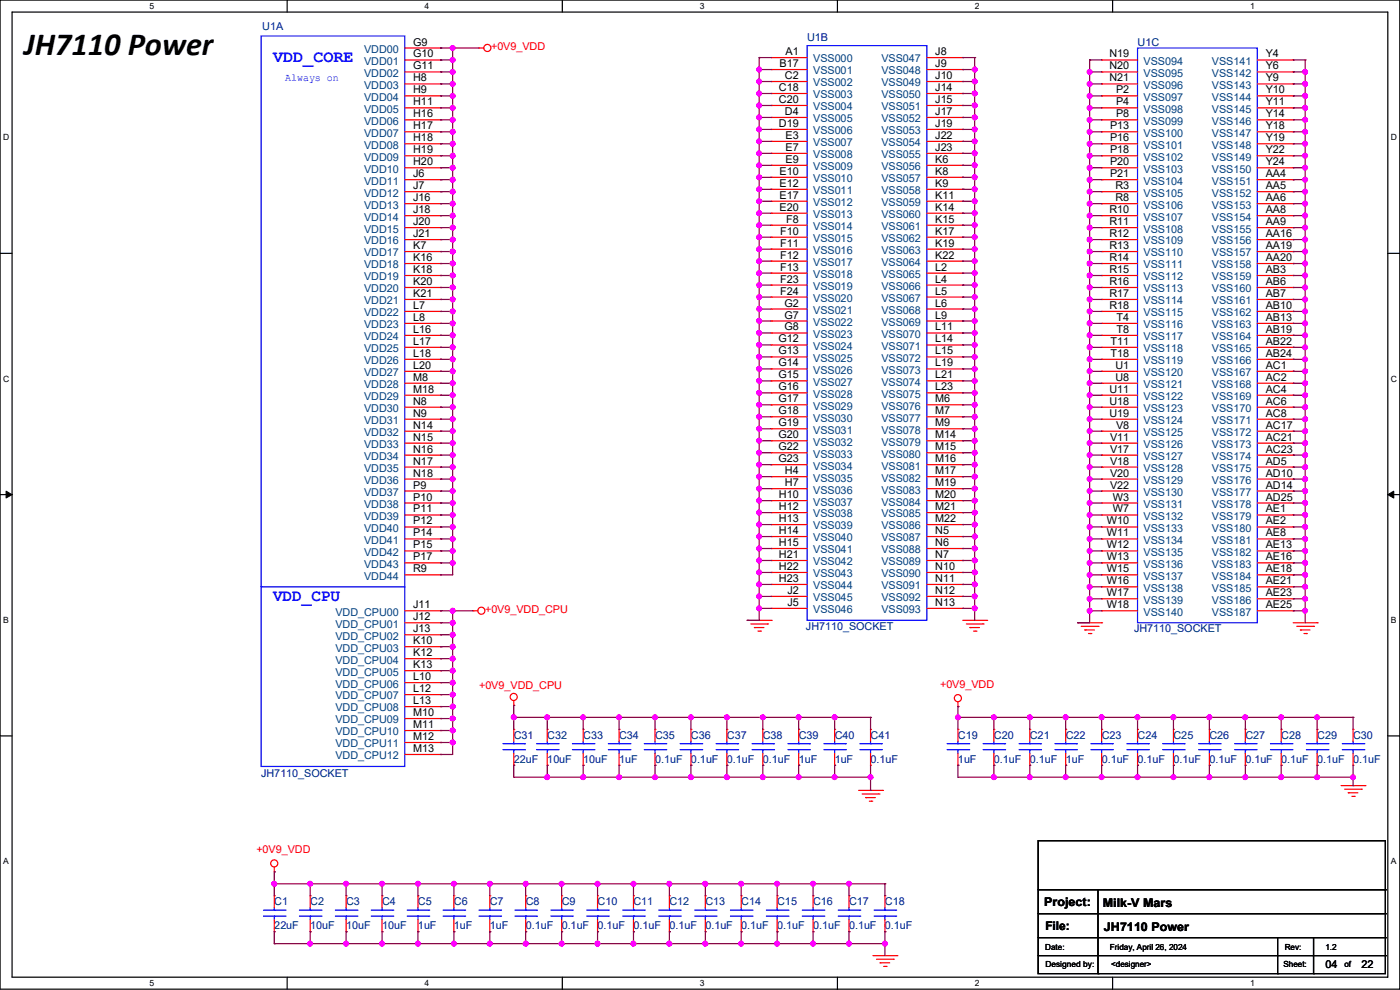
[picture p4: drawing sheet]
<svg xmlns="http://www.w3.org/2000/svg" width="297mm" height="210mm" viewBox="0 0 297 210" stroke-linecap="round" stroke-linejoin="round" font-family="sans-serif">
<defs><g id="words">
<text font-size="6.9" x="5.1" y="11.6">JH7110 Power</text>
<g font-size="3.6" fill="#00f">
<text x="57.9" y="13.2">VDD_CORE</text>
<text x="57.9" y="127.5">VDD_CPU</text>
</g>
<g font-size="2.5">
<text x="221.5" y="192.1">Project:</text>
<text x="221.8" y="197.2">File:</text>
<text x="233.9" y="192.4">Milk-V Mars</text>
<text x="234.2" y="197.5">JH7110 Power</text>
</g>
<g font-size="2.3" fill="#000080">
<text x="55.7" y="6.4">U1A</text>
<text x="171.2" y="8.7">U1B</text>
<text x="241.3" y="9.7">U1C</text>
<text x="171" y="133.6">JH7110_SOCKET</text>
<text x="240.6" y="134.2">JH7110_SOCKET</text>
<text x="109" y="156.8">C31</text>
<text x="109" y="161.8">22uF</text>
<text x="116.1" y="156.8">C32</text>
<text x="116.1" y="161.8">10uF</text>
<text x="123.7" y="156.8">C33</text>
<text x="123.7" y="161.8">10uF</text>
<text x="131.3" y="156.8">C34</text>
<text x="131.3" y="161.8">1uF</text>
<text x="139" y="156.8">C35</text>
<text x="139" y="161.8">0.1uF</text>
<text x="146.6" y="156.8">C36</text>
<text x="146.6" y="161.8">0.1uF</text>
<text x="154.2" y="156.8">C37</text>
<text x="154.2" y="161.8">0.1uF</text>
<text x="161.8" y="156.8">C38</text>
<text x="161.8" y="161.8">0.1uF</text>
<text x="169.5" y="156.8">C39</text>
<text x="169.5" y="161.8">1uF</text>
<text x="177.1" y="156.8">C40</text>
<text x="177.1" y="161.8">1uF</text>
<text x="184.7" y="156.8">C41</text>
<text x="184.7" y="161.8">0.1uF</text>
<text x="203.2" y="156.8">C19</text>
<text x="203.2" y="161.8">1uF</text>
<text x="210.9" y="156.8">C20</text>
<text x="210.9" y="161.8">0.1uF</text>
<text x="218.5" y="156.8">C21</text>
<text x="218.5" y="161.8">0.1uF</text>
<text x="226.1" y="156.8">C22</text>
<text x="226.1" y="161.8">1uF</text>
<text x="233.7" y="156.8">C23</text>
<text x="233.7" y="161.8">0.1uF</text>
<text x="241.3" y="156.8">C24</text>
<text x="241.3" y="161.8">0.1uF</text>
<text x="249" y="156.8">C25</text>
<text x="249" y="161.8">0.1uF</text>
<text x="256.6" y="156.8">C26</text>
<text x="256.6" y="161.8">0.1uF</text>
<text x="264.2" y="156.8">C27</text>
<text x="264.2" y="161.8">0.1uF</text>
<text x="271.8" y="156.8">C28</text>
<text x="271.8" y="161.8">0.1uF</text>
<text x="279.4" y="156.8">C29</text>
<text x="279.4" y="161.8">0.1uF</text>
<text x="287.1" y="156.8">C30</text>
<text x="287.1" y="161.8">0.1uF</text>
<text x="55.4" y="164.9">JH7110_SOCKET</text>
<text x="58.2" y="192.1">C1</text>
<text x="58.2" y="197.1">22uF</text>
<text x="65.8" y="192.1">C2</text>
<text x="65.8" y="197.1">10uF</text>
<text x="73.4" y="192.1">C3</text>
<text x="73.4" y="197.1">10uF</text>
<text x="81.1" y="192.1">C4</text>
<text x="81.1" y="197.1">10uF</text>
<text x="88.7" y="192.1">C5</text>
<text x="88.7" y="197.1">1uF</text>
<text x="96.3" y="192.1">C6</text>
<text x="96.3" y="197.1">1uF</text>
<text x="103.9" y="192.1">C7</text>
<text x="103.9" y="197.1">1uF</text>
<text x="111.5" y="192.1">C8</text>
<text x="111.5" y="197.1">0.1uF</text>
<text x="119.2" y="192.1">C9</text>
<text x="119.2" y="197.1">0.1uF</text>
<text x="126.8" y="192.1">C10</text>
<text x="126.8" y="197.1">0.1uF</text>
<text x="134.4" y="192.1">C11</text>
<text x="134.4" y="197.1">0.1uF</text>
<text x="142" y="192.1">C12</text>
<text x="142" y="197.1">0.1uF</text>
<text x="149.6" y="192.1">C13</text>
<text x="149.6" y="197.1">0.1uF</text>
<text x="157.3" y="192.1">C14</text>
<text x="157.3" y="197.1">0.1uF</text>
<text x="164.9" y="192.1">C15</text>
<text x="164.9" y="197.1">0.1uF</text>
<text x="172.5" y="192.1">C16</text>
<text x="172.5" y="197.1">0.1uF</text>
<text x="180.1" y="192.1">C17</text>
<text x="180.1" y="197.1">0.1uF</text>
<text x="187.7" y="192.1">C18</text>
<text x="187.7" y="197.1">0.1uF</text>
</g>
<g font-size="2.3" fill="#004080">
<text x="77.2" y="11.2">VDD00</text>
<text x="77.2" y="13.8">VDD01</text>
<text x="77.2" y="16.3">VDD02</text>
<text x="172.5" y="13.3">VSS000</text>
<text x="172.5" y="15.8">VSS001</text>
<text x="187" y="13.3">VSS047</text>
<text x="187" y="15.8">VSS048</text>
<text x="242.6" y="13.8">VSS094</text>
<text x="242.6" y="16.3">VSS095</text>
<text x="257.1" y="13.8">VSS141</text>
<text x="257.1" y="16.3">VSS142</text>
<text x="77.2" y="18.8">VDD03</text>
<text x="77.2" y="21.4">VDD04</text>
<text x="77.2" y="23.9">VDD05</text>
<text x="172.5" y="18.3">VSS002</text>
<text x="172.5" y="20.9">VSS003</text>
<text x="172.5" y="23.4">VSS004</text>
<text x="187" y="18.3">VSS049</text>
<text x="187" y="20.9">VSS050</text>
<text x="187" y="23.4">VSS051</text>
<text x="242.6" y="18.8">VSS096</text>
<text x="242.6" y="21.4">VSS097</text>
<text x="242.6" y="23.9">VSS098</text>
<text x="257.1" y="18.8">VSS143</text>
<text x="257.1" y="21.4">VSS144</text>
<text x="257.1" y="23.9">VSS145</text>
<text x="77.2" y="26.5">VDD06</text>
<text x="77.2" y="29">VDD07</text>
<text x="172.5" y="25.9">VSS005</text>
<text x="172.5" y="28.5">VSS006</text>
<text x="187" y="25.9">VSS052</text>
<text x="187" y="28.5">VSS053</text>
<text x="242.6" y="26.5">VSS099</text>
<text x="242.6" y="29">VSS100</text>
<text x="257.1" y="26.5">VSS146</text>
<text x="257.1" y="29">VSS147</text>
<text x="77.2" y="31.5">VDD08</text>
<text x="77.2" y="34.1">VDD09</text>
<text x="172.5" y="31">VSS007</text>
<text x="172.5" y="33.6">VSS008</text>
<text x="187" y="31">VSS054</text>
<text x="187" y="33.6">VSS055</text>
<text x="242.6" y="31.5">VSS101</text>
<text x="242.6" y="34.1">VSS102</text>
<text x="257.1" y="31.5">VSS148</text>
<text x="257.1" y="34.1">VSS149</text>
<text x="77.2" y="36.6">VDD10</text>
<text x="77.2" y="39.2">VDD11</text>
<text x="77.2" y="41.7">VDD12</text>
<text x="172.5" y="36.1">VSS009</text>
<text x="172.5" y="38.7">VSS010</text>
<text x="172.5" y="41.2">VSS011</text>
<text x="187" y="36.1">VSS056</text>
<text x="187" y="38.7">VSS057</text>
<text x="187" y="41.2">VSS058</text>
<text x="242.6" y="36.6">VSS103</text>
<text x="242.6" y="39.2">VSS104</text>
<text x="242.6" y="41.7">VSS105</text>
<text x="257.1" y="36.6">VSS150</text>
<text x="257.1" y="39.2">VSS151</text>
<text x="257.1" y="41.7">VSS152</text>
<text x="77.2" y="44.2">VDD13</text>
<text x="77.2" y="46.8">VDD14</text>
<text x="172.5" y="43.7">VSS012</text>
<text x="172.5" y="46.3">VSS013</text>
<text x="187" y="43.7">VSS059</text>
<text x="187" y="46.3">VSS060</text>
<text x="242.6" y="44.2">VSS106</text>
<text x="242.6" y="46.8">VSS107</text>
<text x="257.1" y="44.2">VSS153</text>
<text x="257.1" y="46.8">VSS154</text>
<text x="77.2" y="49.3">VDD15</text>
<text x="77.2" y="51.9">VDD16</text>
<text x="172.5" y="48.8">VSS014</text>
<text x="172.5" y="51.3">VSS015</text>
<text x="172.5" y="53.9">VSS016</text>
<text x="187" y="48.8">VSS061</text>
<text x="187" y="51.3">VSS062</text>
<text x="187" y="53.9">VSS063</text>
<text x="242.6" y="49.3">VSS108</text>
<text x="242.6" y="51.9">VSS109</text>
<text x="257.1" y="49.3">VSS155</text>
<text x="257.1" y="51.9">VSS156</text>
<text x="77.2" y="54.4">VDD17</text>
<text x="77.2" y="56.9">VDD18</text>
<text x="77.2" y="59.5">VDD19</text>
<text x="172.5" y="56.4">VSS017</text>
<text x="172.5" y="59">VSS018</text>
<text x="187" y="56.4">VSS064</text>
<text x="187" y="59">VSS065</text>
<text x="242.6" y="54.4">VSS110</text>
<text x="242.6" y="56.9">VSS111</text>
<text x="242.6" y="59.5">VSS112</text>
<text x="257.1" y="54.4">VSS157</text>
<text x="257.1" y="56.9">VSS158</text>
<text x="257.1" y="59.5">VSS159</text>
<text x="77.2" y="62">VDD20</text>
<text x="77.2" y="64.6">VDD21</text>
<text x="172.5" y="61.5">VSS019</text>
<text x="172.5" y="64.1">VSS020</text>
<text x="187" y="61.5">VSS066</text>
<text x="187" y="64.1">VSS067</text>
<text x="242.6" y="62">VSS113</text>
<text x="242.6" y="64.6">VSS114</text>
<text x="257.1" y="62">VSS160</text>
<text x="257.1" y="64.6">VSS161</text>
<text x="77.2" y="67.1">VDD22</text>
<text x="77.2" y="69.6">VDD23</text>
<text x="172.5" y="66.6">VSS021</text>
<text x="172.5" y="69.1">VSS022</text>
<text x="172.5" y="71.7">VSS023</text>
<text x="187" y="66.6">VSS068</text>
<text x="187" y="69.1">VSS069</text>
<text x="187" y="71.7">VSS070</text>
<text x="242.6" y="67.1">VSS115</text>
<text x="242.6" y="69.6">VSS116</text>
<text x="257.1" y="67.1">VSS162</text>
<text x="257.1" y="69.6">VSS163</text>
<text x="77.2" y="72.2">VDD24</text>
<text x="77.2" y="74.7">VDD25</text>
<text x="77.2" y="77.3">VDD26</text>
<text x="172.5" y="74.2">VSS024</text>
<text x="172.5" y="76.8">VSS025</text>
<text x="187" y="74.2">VSS071</text>
<text x="187" y="76.8">VSS072</text>
<text x="242.6" y="72.2">VSS117</text>
<text x="242.6" y="74.7">VSS118</text>
<text x="242.6" y="77.3">VSS119</text>
<text x="257.1" y="72.2">VSS164</text>
<text x="257.1" y="74.7">VSS165</text>
<text x="257.1" y="77.3">VSS166</text>
<text x="77.2" y="79.8">VDD27</text>
<text x="77.2" y="82.3">VDD28</text>
<text x="172.5" y="79.3">VSS026</text>
<text x="172.5" y="81.8">VSS027</text>
<text x="187" y="79.3">VSS073</text>
<text x="187" y="81.8">VSS074</text>
<text x="242.6" y="79.8">VSS120</text>
<text x="242.6" y="82.3">VSS121</text>
<text x="257.1" y="79.8">VSS167</text>
<text x="257.1" y="82.3">VSS168</text>
<text x="77.2" y="84.9">VDD29</text>
<text x="77.2" y="87.4">VDD30</text>
<text x="77.2" y="90">VDD31</text>
<text x="172.5" y="84.4">VSS028</text>
<text x="172.5" y="86.9">VSS029</text>
<text x="172.5" y="89.5">VSS030</text>
<text x="187" y="84.4">VSS075</text>
<text x="187" y="86.9">VSS076</text>
<text x="187" y="89.5">VSS077</text>
<text x="242.6" y="84.9">VSS122</text>
<text x="242.6" y="87.4">VSS123</text>
<text x="242.6" y="90">VSS124</text>
<text x="257.1" y="84.9">VSS169</text>
<text x="257.1" y="87.4">VSS170</text>
<text x="257.1" y="90">VSS171</text>
<text x="77.2" y="92.5">VDD32</text>
<text x="77.2" y="95">VDD33</text>
<text x="172.5" y="92">VSS031</text>
<text x="172.5" y="94.5">VSS032</text>
<text x="187" y="92">VSS078</text>
<text x="187" y="94.5">VSS079</text>
<text x="242.6" y="92.5">VSS125</text>
<text x="242.6" y="95">VSS126</text>
<text x="257.1" y="92.5">VSS172</text>
<text x="257.1" y="95">VSS173</text>
<text x="77.2" y="97.6">VDD34</text>
<text x="77.2" y="100.1">VDD35</text>
<text x="172.5" y="97.1">VSS033</text>
<text x="172.5" y="99.6">VSS034</text>
<text x="187" y="97.1">VSS080</text>
<text x="187" y="99.6">VSS081</text>
<text x="242.6" y="97.6">VSS127</text>
<text x="242.6" y="100.1">VSS128</text>
<text x="257.1" y="97.6">VSS174</text>
<text x="257.1" y="100.1">VSS175</text>
<text x="77.2" y="102.7">VDD36</text>
<text x="77.2" y="105.2">VDD37</text>
<text x="77.2" y="107.7">VDD38</text>
<text x="172.5" y="102.2">VSS035</text>
<text x="172.5" y="104.7">VSS036</text>
<text x="172.5" y="107.2">VSS037</text>
<text x="187" y="102.2">VSS082</text>
<text x="187" y="104.7">VSS083</text>
<text x="187" y="107.2">VSS084</text>
<text x="242.6" y="102.7">VSS129</text>
<text x="242.6" y="105.2">VSS130</text>
<text x="242.6" y="107.7">VSS131</text>
<text x="257.1" y="102.7">VSS176</text>
<text x="257.1" y="105.2">VSS177</text>
<text x="257.1" y="107.7">VSS178</text>
<text x="77.2" y="110.3">VDD39</text>
<text x="77.2" y="112.8">VDD40</text>
<text x="172.5" y="109.8">VSS038</text>
<text x="172.5" y="112.3">VSS039</text>
<text x="187" y="109.8">VSS085</text>
<text x="187" y="112.3">VSS086</text>
<text x="242.6" y="110.3">VSS132</text>
<text x="242.6" y="112.8">VSS133</text>
<text x="257.1" y="110.3">VSS179</text>
<text x="257.1" y="112.8">VSS180</text>
<text x="77.2" y="115.4">VDD41</text>
<text x="77.2" y="117.9">VDD42</text>
<text x="172.5" y="114.8">VSS040</text>
<text x="172.5" y="117.4">VSS041</text>
<text x="172.5" y="119.9">VSS042</text>
<text x="187" y="114.8">VSS087</text>
<text x="187" y="117.4">VSS088</text>
<text x="187" y="119.9">VSS089</text>
<text x="242.6" y="115.4">VSS134</text>
<text x="242.6" y="117.9">VSS135</text>
<text x="257.1" y="115.4">VSS181</text>
<text x="257.1" y="117.9">VSS182</text>
<text x="77.2" y="120.4">VDD43</text>
<text x="77.2" y="123">VDD44</text>
<text x="172.5" y="122.5">VSS043</text>
<text x="172.5" y="125">VSS044</text>
<text x="187" y="122.5">VSS090</text>
<text x="187" y="125">VSS091</text>
<text x="242.6" y="120.4">VSS136</text>
<text x="242.6" y="123">VSS137</text>
<text x="242.6" y="125.5">VSS138</text>
<text x="257.1" y="120.4">VSS183</text>
<text x="257.1" y="123">VSS184</text>
<text x="257.1" y="125.5">VSS185</text>
<text x="71.1" y="130.6">VDD_CPU00</text>
<text x="172.5" y="127.6">VSS045</text>
<text x="172.5" y="130.1">VSS046</text>
<text x="187" y="127.6">VSS092</text>
<text x="187" y="130.1">VSS093</text>
<text x="242.6" y="128.1">VSS139</text>
<text x="242.6" y="130.6">VSS140</text>
<text x="257.1" y="128.1">VSS186</text>
<text x="257.1" y="130.6">VSS187</text>
<text x="71.1" y="133.1">VDD_CPU01</text>
<text x="71.1" y="135.7">VDD_CPU02</text>
<text x="71.1" y="138.2">VDD_CPU03</text>
<text x="71.1" y="140.8">VDD_CPU04</text>
<text x="71.1" y="143.3">VDD_CPU05</text>
<text x="71.1" y="145.8">VDD_CPU06</text>
<text x="71.1" y="148.4">VDD_CPU07</text>
<text x="71.1" y="150.9">VDD_CPU08</text>
<text x="71.1" y="153.5">VDD_CPU09</text>
<text x="71.1" y="156">VDD_CPU10</text>
<text x="71.1" y="158.5">VDD_CPU11</text>
<text x="71.1" y="161.1">VDD_CPU12</text>
</g>
<g font-size="2.3">
<text x="87.7" y="9.7">G9</text>
<text x="166.7" y="11.7">A1</text>
<text x="198.4" y="11.7">J8</text>
<text x="87.7" y="12.2">G10</text>
<text x="87.7" y="14.7">G11</text>
<text x="87.7" y="17.3">H8</text>
<text x="165.4" y="14.2">B17</text>
<text x="166.5" y="16.8">C2</text>
<text x="198.4" y="14.2">J9</text>
<text x="198.4" y="16.8">J10</text>
<text x="235.4" y="12.2">N19</text>
<text x="235.4" y="14.7">N20</text>
<text x="235.4" y="17.3">N21</text>
<text x="268.5" y="12.2">Y4</text>
<text x="268.5" y="14.7">Y6</text>
<text x="268.5" y="17.3">Y9</text>
<text x="87.7" y="19.8">H9</text>
<text x="87.7" y="22.4">H11</text>
<text x="165.3" y="19.3">C18</text>
<text x="165.3" y="21.8">C20</text>
<text x="198.4" y="19.3">J14</text>
<text x="198.4" y="21.8">J15</text>
<text x="236.8" y="19.8">P2</text>
<text x="236.8" y="22.4">P4</text>
<text x="268.5" y="19.8">Y10</text>
<text x="268.5" y="22.4">Y11</text>
<text x="87.7" y="24.9">H16</text>
<text x="87.7" y="27.4">H17</text>
<text x="87.7" y="30">H18</text>
<text x="165.3" y="26.9">D19</text>
<text x="166.5" y="24.4">D4</text>
<text x="166.7" y="29.5">E3</text>
<text x="198.4" y="24.4">J17</text>
<text x="198.4" y="26.9">J19</text>
<text x="198.4" y="29.5">J22</text>
<text x="235.5" y="27.4">P13</text>
<text x="235.5" y="30">P16</text>
<text x="236.8" y="24.9">P8</text>
<text x="268.5" y="24.9">Y14</text>
<text x="268.5" y="27.4">Y18</text>
<text x="268.5" y="30">Y19</text>
<text x="87.7" y="32.5">H19</text>
<text x="87.7" y="35.1">H20</text>
<text x="166.7" y="32">E7</text>
<text x="166.7" y="34.5">E9</text>
<text x="198.4" y="32">J23</text>
<text x="198.4" y="34.5">K6</text>
<text x="235.5" y="32.5">P18</text>
<text x="235.5" y="35.1">P20</text>
<text x="268.5" y="32.5">Y22</text>
<text x="268.5" y="35.1">Y24</text>
<text x="87.7" y="37.6">J6</text>
<text x="87.7" y="40.1">J7</text>
<text x="165.4" y="37.1">E10</text>
<text x="165.4" y="39.6">E12</text>
<text x="198.4" y="37.1">K8</text>
<text x="198.4" y="39.6">K9</text>
<text x="235.5" y="37.6">P21</text>
<text x="236.6" y="40.1">R3</text>
<text x="268.5" y="37.6">AA4</text>
<text x="268.5" y="40.1">AA5</text>
<text x="87.7" y="42.7">J16</text>
<text x="87.7" y="45.2">J18</text>
<text x="87.7" y="47.8">J20</text>
<text x="165.4" y="42.2">E17</text>
<text x="165.4" y="44.7">E20</text>
<text x="166.8" y="47.2">F8</text>
<text x="198.4" y="42.2">K11</text>
<text x="198.4" y="44.7">K14</text>
<text x="198.4" y="47.2">K15</text>
<text x="235.4" y="45.2">R10</text>
<text x="235.4" y="47.8">R11</text>
<text x="236.6" y="42.7">R8</text>
<text x="268.5" y="42.7">AA6</text>
<text x="268.5" y="45.2">AA8</text>
<text x="268.5" y="47.8">AA9</text>
<text x="87.7" y="50.3">J21</text>
<text x="87.7" y="52.8">K7</text>
<text x="165.5" y="49.8">F10</text>
<text x="165.5" y="52.3">F11</text>
<text x="198.4" y="49.8">K17</text>
<text x="198.4" y="52.3">K19</text>
<text x="235.4" y="50.3">R12</text>
<text x="235.4" y="52.8">R13</text>
<text x="268.5" y="50.3">AA16</text>
<text x="268.5" y="52.8">AA19</text>
<text x="87.7" y="55.4">K16</text>
<text x="87.7" y="57.9">K18</text>
<text x="165.5" y="54.9">F12</text>
<text x="165.5" y="57.4">F13</text>
<text x="165.5" y="59.9">F23</text>
<text x="198.4" y="54.9">K22</text>
<text x="198.4" y="57.4">L2</text>
<text x="198.4" y="59.9">L4</text>
<text x="235.4" y="55.4">R14</text>
<text x="235.4" y="57.9">R15</text>
<text x="268.5" y="55.4">AA20</text>
<text x="268.5" y="57.9">AB3</text>
<text x="87.7" y="60.5">K20</text>
<text x="87.7" y="63">K21</text>
<text x="87.7" y="65.5">L7</text>
<text x="165.5" y="62.5">F24</text>
<text x="166.4" y="65">G2</text>
<text x="198.4" y="62.5">L5</text>
<text x="198.4" y="65">L6</text>
<text x="235.4" y="60.5">R16</text>
<text x="235.4" y="63">R17</text>
<text x="235.4" y="65.5">R18</text>
<text x="268.5" y="60.5">AB6</text>
<text x="268.5" y="63">AB7</text>
<text x="268.5" y="65.5">AB10</text>
<text x="87.7" y="68.1">L8</text>
<text x="87.7" y="70.6">L16</text>
<text x="166.4" y="67.6">G7</text>
<text x="166.4" y="70.1">G8</text>
<text x="198.4" y="67.6">L9</text>
<text x="198.4" y="70.1">L11</text>
<text x="236.9" y="68.1">T4</text>
<text x="236.9" y="70.6">T8</text>
<text x="268.5" y="68.1">AB13</text>
<text x="268.5" y="70.6">AB19</text>
<text x="87.7" y="73.2">L17</text>
<text x="87.7" y="75.7">L18</text>
<text x="165.1" y="72.6">G12</text>
<text x="165.1" y="75.2">G13</text>
<text x="165.1" y="77.7">G14</text>
<text x="198.4" y="72.6">L14</text>
<text x="198.4" y="75.2">L15</text>
<text x="198.4" y="77.7">L19</text>
<text x="235.6" y="73.2">T11</text>
<text x="235.6" y="75.7">T18</text>
<text x="268.5" y="73.2">AB22</text>
<text x="268.5" y="75.7">AB24</text>
<text x="87.7" y="78.2">L20</text>
<text x="87.7" y="80.8">M8</text>
<text x="87.7" y="83.3">M18</text>
<text x="165.1" y="80.3">G15</text>
<text x="165.1" y="82.8">G16</text>
<text x="198.4" y="80.3">L21</text>
<text x="198.4" y="82.8">L23</text>
<text x="235.4" y="83.3">U11</text>
<text x="236.6" y="78.2">U1</text>
<text x="236.6" y="80.8">U8</text>
<text x="268.5" y="78.2">AC1</text>
<text x="268.5" y="80.8">AC2</text>
<text x="268.5" y="83.3">AC4</text>
<text x="87.7" y="85.9">N8</text>
<text x="87.7" y="88.4">N9</text>
<text x="165.1" y="85.3">G17</text>
<text x="165.1" y="87.9">G18</text>
<text x="198.4" y="85.3">M6</text>
<text x="198.4" y="87.9">M7</text>
<text x="235.4" y="85.9">U18</text>
<text x="235.4" y="88.4">U19</text>
<text x="268.5" y="85.9">AC6</text>
<text x="268.5" y="88.4">AC8</text>
<text x="87.7" y="90.9">N14</text>
<text x="87.7" y="93.5">N15</text>
<text x="165.1" y="90.4">G19</text>
<text x="165.1" y="93">G20</text>
<text x="165.1" y="95.5">G22</text>
<text x="198.4" y="90.4">M9</text>
<text x="198.4" y="93">M14</text>
<text x="198.4" y="95.5">M15</text>
<text x="235.5" y="93.5">V11</text>
<text x="236.8" y="90.9">V8</text>
<text x="268.5" y="90.9">AC17</text>
<text x="268.5" y="93.5">AC21</text>
<text x="87.7" y="96">N16</text>
<text x="87.7" y="98.6">N17</text>
<text x="87.7" y="101.1">N18</text>
<text x="165.1" y="98">G23</text>
<text x="166.5" y="100.6">H4</text>
<text x="198.4" y="98">M16</text>
<text x="198.4" y="100.6">M17</text>
<text x="235.5" y="96">V17</text>
<text x="235.5" y="98.6">V18</text>
<text x="235.5" y="101.1">V20</text>
<text x="268.5" y="96">AC23</text>
<text x="268.5" y="98.6">AD5</text>
<text x="268.5" y="101.1">AD10</text>
<text x="87.7" y="103.6">P9</text>
<text x="87.7" y="106.2">P10</text>
<text x="165.3" y="105.7">H10</text>
<text x="166.5" y="103.1">H7</text>
<text x="198.4" y="103.1">M19</text>
<text x="198.4" y="105.7">M20</text>
<text x="235.5" y="103.6">V22</text>
<text x="236.1" y="106.2">W3</text>
<text x="268.5" y="103.6">AD14</text>
<text x="268.5" y="106.2">AD25</text>
<text x="87.7" y="108.7">P11</text>
<text x="87.7" y="111.3">P12</text>
<text x="87.7" y="113.8">P14</text>
<text x="165.3" y="108.2">H12</text>
<text x="165.3" y="110.7">H13</text>
<text x="165.3" y="113.3">H14</text>
<text x="198.4" y="108.2">M21</text>
<text x="198.4" y="110.7">M22</text>
<text x="198.4" y="113.3">N5</text>
<text x="234.8" y="111.3">W10</text>
<text x="234.8" y="113.8">W11</text>
<text x="236.1" y="108.7">W7</text>
<text x="268.5" y="108.7">AE1</text>
<text x="268.5" y="111.3">AE2</text>
<text x="268.5" y="113.8">AE8</text>
<text x="87.7" y="116.3">P15</text>
<text x="87.7" y="118.9">P17</text>
<text x="165.3" y="115.8">H15</text>
<text x="165.3" y="118.4">H21</text>
<text x="198.4" y="115.8">N6</text>
<text x="198.4" y="118.4">N7</text>
<text x="234.8" y="116.3">W12</text>
<text x="234.8" y="118.9">W13</text>
<text x="268.5" y="116.3">AE13</text>
<text x="268.5" y="118.9">AE16</text>
<text x="87.7" y="121.4">R9</text>
<text x="165.3" y="120.9">H22</text>
<text x="165.3" y="123.4">H23</text>
<text x="167" y="126">J2</text>
<text x="198.4" y="120.9">N10</text>
<text x="198.4" y="123.4">N11</text>
<text x="198.4" y="126">N12</text>
<text x="234.8" y="121.4">W15</text>
<text x="234.8" y="124">W16</text>
<text x="268.5" y="121.4">AE18</text>
<text x="268.5" y="124">AE21</text>
<text x="87.7" y="129">J11</text>
<text x="87.7" y="131.6">J12</text>
<text x="167" y="128.5">J5</text>
<text x="198.4" y="128.5">N13</text>
<text x="234.8" y="126.5">W17</text>
<text x="234.8" y="129">W18</text>
<text x="268.5" y="126.5">AE23</text>
<text x="268.5" y="129">AE25</text>
<text x="87.7" y="134.1">J13</text>
<text x="87.7" y="136.7">K10</text>
<text x="87.7" y="139.2">K12</text>
<text x="87.7" y="141.7">K13</text>
<text x="87.7" y="144.3">L10</text>
<text x="87.7" y="146.8">L12</text>
<text x="87.7" y="149.4">L13</text>
<text x="87.7" y="151.9">M10</text>
<text x="87.7" y="154.4">M11</text>
<text x="87.7" y="157">M12</text>
<text x="87.7" y="159.5">M13</text>
<text x="281.2" y="205.3">04</text>
<text x="288.8" y="205.3">22</text>
</g>
<g font-size="2.3" fill="#f00">
<text x="104.2" y="10.7">+0V9_VDD</text>
<text x="102.9" y="130.1">+0V9_VDD_CPU</text>
<text x="101.6" y="146.1">+0V9_VDD_CPU</text>
<text x="199.4" y="145.8">+0V9_VDD</text>
<text x="54.4" y="180.9">+0V9_VDD</text>
</g>
<text font-size="2.3" fill="#00f" x="60.5" y="17.1">Always on</text>
<g font-size="1.8">
<text x="31.7" y="1.9">5</text>
<text x="90.1" y="1.9">4</text>
<text x="148.5" y="1.9">3</text>
<text x="206.8" y="1.9">2</text>
<text x="265.2" y="1.9">1</text>
<text x=".7" y="29.8">D</text>
<text x="295.1" y="29.8">D</text>
<text x=".7" y="81">C</text>
<text x="295.1" y="81">C</text>
<text x=".7" y="132.1">B</text>
<text x="295.1" y="132.1">B</text>
<text x=".7" y="183.3">A</text>
<text x="295.1" y="183.3">A</text>
<text x="221.7" y="201.5">Date:</text>
<text x="235.5" y="201.5">Friday, April 26, 2024</text>
<text x="272.5" y="201.5">Rev:</text>
<text x="281.2" y="201.5">1.2</text>
<text x="31.7" y="209.2">5</text>
<text x="90.1" y="209.2">4</text>
<text x="148.5" y="209.2">3</text>
<text x="206.8" y="209.2">2</text>
<text x="221.8" y="205.1">Designed by:</text>
<text x="235.7" y="205.1">&lt;designer&gt;</text>
<text x="265.2" y="209.2">1</text>
<text x="272.3" y="205.1">Sheet:</text>
<text x="285.2" y="205.1">of</text>
</g>
</g></defs>
<path d="M0 0h296.9v209.8h-296.9zM2.6 2.6h291.8v204.7h-291.8z" fill="none" stroke="#000" stroke-width=".25"/>
<g fill="#fff">
<path d="M31.7 .3h1v2h-1z"/>
<path d="M31.7 207.5h1v2.1h-1z"/>
</g>
<path d="M60.9 0v2.6M60.9 207.3v2.5" fill="none" stroke="#000" stroke-width=".25"/>
<g fill="#fff">
<path d="M90.1 .3h1v2h-1z"/>
<path d="M90.1 207.5h1v2.1h-1z"/>
</g>
<path d="M119.3 0v2.6M119.3 207.3v2.5" fill="none" stroke="#000" stroke-width=".25"/>
<g fill="#fff">
<path d="M148.5 .3h1v2h-1z"/>
<path d="M148.5 207.5h1v2.1h-1z"/>
</g>
<path d="M177.7 0v2.6M177.7 207.3v2.5" fill="none" stroke="#000" stroke-width=".25"/>
<g fill="#fff">
<path d="M206.8 .3h1v2h-1z"/>
<path d="M206.8 207.5h1v2.1h-1z"/>
</g>
<path d="M236 0v2.6M236 207.3v2.5" fill="none" stroke="#000" stroke-width=".25"/>
<g fill="#fff">
<path d="M265.2 .3h1v2h-1z"/>
<path d="M265.2 207.5h1v2.1h-1z"/>
<path d="M.7 28.2h1.2v2h-1.2z"/>
<path d="M295 28.2h1.3v2h-1.3z"/>
<path d="M.7 79.3h1.2v2.1h-1.2z"/>
<path d="M295 79.3h1.3v2.1h-1.3z"/>
</g>
<path d="M0 53.7h2.6M294.4 53.7h2.5" fill="none" stroke="#000" stroke-width=".25"/>
<g fill="#fff">
<path d="M.7 130.5h1.2v2h-1.2z"/>
<path d="M295 130.5h1.2v2h-1.2z"/>
</g>
<path d="M0 104.9h2.6M294.4 104.9h2.5" fill="none" stroke="#000" stroke-width=".25"/>
<path d="M1.3 104.2l1.3 .7-1.3 .7zM294.4 104.9l1.3-.7v1.4z" fill="#000" stroke="#000" stroke-width=".21"/>
<g fill="#fff">
<path d="M.7 181.7h1.2v2h-1.2z"/>
<path d="M295 181.7h1.2v2h-1.2z"/>
</g>
<g fill="none" stroke="#000" stroke-width=".25">
<path d="M0 156.1h2.6M294.4 156.1h2.5M220.2 178.3h73.7v28.2h-73.7zM220.2 188.7h73.7M220.2 193.8h73.7M220.2 198.9h73.7M232.9 188.7v17.8M271 198.9v7.6M278.7 198.9v7.6M293.9 188.7h.1M293.9 193.8h.1M293.9 198.9h.1"/>
<path d="M220.2 202.7h73.7M232.9 206.5h.1M271 206.5h.1M278.7 206.5h.1M293.9 202.7h.1"/>
</g>
<g fill="none" stroke="#f00" stroke-width=".25">
<path d="M85.9 10.2h7.6M85.9 12.7h7.6M85.9 15.3h7.6M85.9 17.8h7.6M93.5 10.2h.1M93.5 12.7h.1M93.5 15.3h.1M93.5 17.8h.1M101.6 10.2h.1M101.6 10.2h1M163.6 12.2h.1M163.6 14.8h.1"/>
<path d="M163.6 17.3h.1M163.6 19.8h.1M163.6 12.2h7.6M163.6 14.8h7.6M163.6 17.3h7.6M163.6 19.8h7.6M196.6 12.2h7.6M196.6 14.8h7.6M196.6 17.3h7.6M196.6 19.8h7.6M204.2 12.2h.1M204.2 14.8h.1"/>
<path d="M204.2 17.3h.1M204.2 19.8h.1M233.7 12.7h.1M233.7 15.3h.1M233.7 17.8h.1M233.7 12.7h7.6M233.7 15.3h7.6M233.7 17.8h7.6M266.7 12.7h7.6M266.7 15.3h7.6M266.7 17.8h7.6M274.3 12.7h.1"/>
<path d="M274.3 15.3h.1M274.3 17.8h.1M85.9 20.3h7.6M85.9 22.9h7.6M85.9 25.4h7.6M85.9 28h7.6M85.9 30.5h7.6M85.9 33h7.6M85.9 35.6h7.6M85.9 38.1h7.6M93.5 20.3h.1M93.5 22.9h.1"/>
<path d="M93.5 25.4h.1M93.5 28h.1M93.5 30.5h.1M93.5 33h.1M93.5 35.6h.1M93.5 38.1h.1M163.6 22.4h.1M163.6 24.9h.1M163.6 27.5h.1M163.6 30h.1M163.6 32.5h.1M163.6 35.1h.1"/>
<path d="M163.6 37.6h.1M163.6 22.4h7.6M163.6 24.9h7.6M163.6 27.5h7.6M163.6 30h7.6M163.6 32.5h7.6M163.6 35.1h7.6M163.6 37.6h7.6M196.6 22.4h7.6M196.6 24.9h7.6M196.6 27.5h7.6M196.6 30h7.6"/>
<path d="M196.6 32.5h7.6M196.6 35.1h7.6M196.6 37.6h7.6M204.2 22.4h.1M204.2 24.9h.1M204.2 27.5h.1M204.2 30h.1M204.2 32.5h.1M204.2 35.1h.1M204.2 37.6h.1M233.7 20.3h.1M233.7 22.9h.1"/>
<path d="M233.7 25.4h.1M233.7 28h.1M233.7 30.5h.1M233.7 33h.1M233.7 35.6h.1M233.7 38.1h.1M233.7 20.3h7.6M233.7 22.9h7.6M233.7 25.4h7.6M233.7 28h7.6M233.7 30.5h7.6M233.7 33h7.6"/>
<path d="M233.7 35.6h7.6M233.7 38.1h7.6M266.7 20.3h7.6M266.7 22.9h7.6M266.7 25.4h7.6M266.7 28h7.6M266.7 30.5h7.6M266.7 33h7.6M266.7 35.6h7.6M266.7 38.1h7.6M274.3 20.3h.1M274.3 22.9h.1"/>
<path d="M274.3 25.4h.1M274.3 28h.1M274.3 30.5h.1M274.3 33h.1M274.3 35.6h.1M274.3 38.1h.1M85.9 40.7h7.6M85.9 43.2h7.6M85.9 45.7h7.6M85.9 48.3h7.6M85.9 50.8h7.6M85.9 53.4h7.6"/>
<path d="M85.9 55.9h7.6M85.9 58.4h7.6M93.5 40.7h.1M93.5 43.2h.1M93.5 45.7h.1M93.5 48.3h.1M93.5 50.8h.1M93.5 53.4h.1M93.5 55.9h.1M93.5 58.4h.1M163.6 40.2h.1M163.6 42.7h.1"/>
<path d="M163.6 45.2h.1M163.6 47.8h.1M163.6 50.3h.1M163.6 52.9h.1M163.6 55.4h.1M163.6 57.9h.1M163.6 40.2h7.6M163.6 42.7h7.6M163.6 45.2h7.6M163.6 47.8h7.6M163.6 50.3h7.6M163.6 52.9h7.6"/>
<path d="M163.6 55.4h7.6M163.6 57.9h7.6M196.6 40.2h7.6M196.6 42.7h7.6M196.6 45.2h7.6M196.6 47.8h7.6M196.6 50.3h7.6M196.6 52.9h7.6M196.6 55.4h7.6M196.6 57.9h7.6M204.2 40.2h.1M204.2 42.7h.1"/>
<path d="M204.2 45.2h.1M204.2 47.8h.1M204.2 50.3h.1M204.2 52.9h.1M204.2 55.4h.1M204.2 57.9h.1M233.7 40.7h.1M233.7 43.2h.1M233.7 45.7h.1M233.7 48.3h.1M233.7 50.8h.1M233.7 53.4h.1"/>
<path d="M233.7 55.9h.1M233.7 58.4h.1M233.7 40.7h7.6M233.7 43.2h7.6M233.7 45.7h7.6M233.7 48.3h7.6M233.7 50.8h7.6M233.7 53.4h7.6M233.7 55.9h7.6M233.7 58.4h7.6M266.7 40.7h7.6M266.7 43.2h7.6"/>
<path d="M266.7 45.7h7.6M266.7 48.3h7.6M266.7 50.8h7.6M266.7 53.4h7.6M266.7 55.9h7.6M266.7 58.4h7.6M274.3 40.7h.1M274.3 43.2h.1M274.3 45.7h.1M274.3 48.3h.1M274.3 50.8h.1M274.3 53.4h.1"/>
<path d="M274.3 55.9h.1M274.3 58.4h.1M85.9 61h7.6M85.9 63.5h7.6M85.9 66.1h7.6M85.9 68.6h7.6M85.9 71.1h7.6M85.9 73.7h7.6M85.9 76.2h7.6M85.9 78.8h7.6M93.5 61h.1M93.5 63.5h.1"/>
<path d="M93.5 66.1h.1M93.5 68.6h.1M93.5 71.1h.1M93.5 73.7h.1M93.5 76.2h.1M93.5 78.8h.1M163.6 60.5h.1M163.6 63h.1M163.6 65.6h.1M163.6 68.1h.1M163.6 70.6h.1M163.6 73.2h.1"/>
<path d="M163.6 75.7h.1M163.6 78.3h.1M163.6 60.5h7.6M163.6 63h7.6M163.6 65.6h7.6M163.6 68.1h7.6M163.6 70.6h7.6M163.6 73.2h7.6M163.6 75.7h7.6M163.6 78.3h7.6M196.6 60.5h7.6M196.6 63h7.6"/>
<path d="M196.6 65.6h7.6M196.6 68.1h7.6M196.6 70.6h7.6M196.6 73.2h7.6M196.6 75.7h7.6M196.6 78.3h7.6M204.2 60.5h.1M204.2 63h.1M204.2 65.6h.1M204.2 68.1h.1M204.2 70.6h.1M204.2 73.2h.1"/>
<path d="M204.2 75.7h.1M204.2 78.3h.1M233.7 61h.1M233.7 63.5h.1M233.7 66.1h.1M233.7 68.6h.1M233.7 71.1h.1M233.7 73.7h.1M233.7 76.2h.1M233.7 78.8h.1M233.7 61h7.6M233.7 63.5h7.6"/>
<path d="M233.7 66.1h7.6M233.7 68.6h7.6M233.7 71.1h7.6M233.7 73.7h7.6M233.7 76.2h7.6M233.7 78.8h7.6M266.7 61h7.6M266.7 63.5h7.6M266.7 66.1h7.6M266.7 68.6h7.6M266.7 71.1h7.6M266.7 73.7h7.6"/>
<path d="M266.7 76.2h7.6M266.7 78.8h7.6M274.3 61h.1M274.3 63.5h.1M274.3 66.1h.1M274.3 68.6h.1M274.3 71.1h.1M274.3 73.7h.1M274.3 76.2h.1M274.3 78.8h.1M85.9 81.3h7.6M85.9 83.8h7.6"/>
<path d="M85.9 86.4h7.6M85.9 88.9h7.6M85.9 91.5h7.6M85.9 94h7.6M85.9 96.5h7.6M85.9 99.1h7.6M93.5 81.3h.1M93.5 83.8h.1M93.5 86.4h.1M93.5 88.9h.1M93.5 91.5h.1M93.5 94h.1"/>
<path d="M93.5 96.5h.1M93.5 99.1h.1M163.6 80.8h.1M163.6 83.3h.1M163.6 85.9h.1M163.6 88.4h.1M163.6 91h.1M163.6 93.5h.1M163.6 96h.1M163.6 98.6h.1M163.6 80.8h7.6M163.6 83.3h7.6"/>
<path d="M163.6 85.9h7.6M163.6 88.4h7.6M163.6 91h7.6M163.6 93.5h7.6M163.6 96h7.6M163.6 98.6h7.6M196.6 80.8h7.6M196.6 83.3h7.6M196.6 85.9h7.6M196.6 88.4h7.6M196.6 91h7.6M196.6 93.5h7.6"/>
<path d="M196.6 96h7.6M196.6 98.6h7.6M204.2 80.8h.1M204.2 83.3h.1M204.2 85.9h.1M204.2 88.4h.1M204.2 91h.1M204.2 93.5h.1M204.2 96h.1M204.2 98.6h.1M233.7 81.3h.1M233.7 83.8h.1"/>
<path d="M233.7 86.4h.1M233.7 88.9h.1M233.7 91.5h.1M233.7 94h.1M233.7 96.5h.1M233.7 99.1h.1M233.7 81.3h7.6M233.7 83.8h7.6M233.7 86.4h7.6M233.7 88.9h7.6M233.7 91.5h7.6M233.7 94h7.6"/>
<path d="M233.7 96.5h7.6M233.7 99.1h7.6M266.7 81.3h7.6M266.7 83.8h7.6M266.7 86.4h7.6M266.7 88.9h7.6M266.7 91.5h7.6M266.7 94h7.6M266.7 96.5h7.6M266.7 99.1h7.6M274.3 81.3h.1M274.3 83.8h.1"/>
<path d="M274.3 86.4h.1M274.3 88.9h.1M274.3 91.5h.1M274.3 94h.1M274.3 96.5h.1M274.3 99.1h.1M85.9 101.6h7.6M85.9 104.2h7.6M85.9 106.7h7.6M85.9 109.2h7.6M85.9 111.8h7.6M85.9 114.3h7.6"/>
<path d="M85.9 116.9h7.6M85.9 119.4h7.6M93.5 101.6h.1M93.5 104.2h.1M93.5 106.7h.1M93.5 109.2h.1M93.5 111.8h.1M93.5 114.3h.1M93.5 116.9h.1M93.5 119.4h.1M163.6 101.1h.1M163.6 103.7h.1"/>
<path d="M163.6 106.2h.1M163.6 108.7h.1M163.6 111.3h.1M163.6 113.8h.1M163.6 116.4h.1M163.6 118.9h.1M163.6 101.1h7.6M163.6 103.7h7.6M163.6 106.2h7.6M163.6 108.7h7.6M163.6 111.3h7.6M163.6 113.8h7.6"/>
<path d="M163.6 116.4h7.6M163.6 118.9h7.6M196.6 101.1h7.6M196.6 103.7h7.6M196.6 106.2h7.6M196.6 108.7h7.6M196.6 111.3h7.6M196.6 113.8h7.6M196.6 116.4h7.6M196.6 118.9h7.6M204.2 101.1h.1M204.2 103.7h.1"/>
<path d="M204.2 106.2h.1M204.2 108.7h.1M204.2 111.3h.1M204.2 113.8h.1M204.2 116.4h.1M204.2 118.9h.1M233.7 101.6h.1M233.7 104.2h.1M233.7 106.7h.1M233.7 109.2h.1M233.7 111.8h.1M233.7 114.3h.1"/>
<path d="M233.7 116.9h.1M233.7 119.4h.1M233.7 101.6h7.6M233.7 104.2h7.6M233.7 106.7h7.6M233.7 109.2h7.6M233.7 111.8h7.6M233.7 114.3h7.6M233.7 116.9h7.6M233.7 119.4h7.6M266.7 101.6h7.6M266.7 104.2h7.6"/>
<path d="M266.7 106.7h7.6M266.7 109.2h7.6M266.7 111.8h7.6M266.7 114.3h7.6M266.7 116.9h7.6M266.7 119.4h7.6M274.3 101.6h.1M274.3 104.2h.1M274.3 106.7h.1M274.3 109.2h.1M274.3 111.8h.1M274.3 114.3h.1"/>
<path d="M274.3 116.9h.1M274.3 119.4h.1M85.9 129.6h7.6M85.9 132.1h7.6M85.9 121.9h7.6M85.9 134.6h7.6M85.9 137.2h7.6M85.9 139.7h7.6M93.5 121.9h.1M93.5 129.6h.1M93.5 132.1h.1M93.5 134.6h.1"/>
<path d="M93.5 137.2h.1M93.5 139.7h.1M100.4 129.6h.1M100.4 129.6h1M158.5 131.6h5.1M159.3 132.4h3.5M160 133.1h.1M160 133.1h2.1M160.8 133.9h.5M161.3 133.9h.1M162.8 132.4h.1M163.6 131.6h.1"/>
<path d="M163.6 121.4h.1M163.6 124h.1M163.6 126.5h.1M163.6 129.1h.1M163.6 121.4h7.6M163.6 124h7.6M163.6 126.5h7.6M163.6 129.1h7.6M196.6 121.4h7.6M196.6 124h7.6M196.6 126.5h7.6M196.6 129.1h7.6"/>
<path d="M204.2 121.4h.1M204.2 124h.1M204.2 126.5h.1M204.2 129.1h.1M204.2 131.6h5.1M205 132.4h3.6M205.8 133.1h.1M205.8 133.1h2M206.5 133.9h.5M207 133.9h.1M208.6 132.4h.1M209.3 131.6h.1"/>
<path d="M228.6 132.1h5.1M229.4 132.9h3.5M230.1 133.6h.1M230.1 133.6h2.1M230.9 134.4h.5M231.4 134.4h.1M232.9 132.9h.1M233.7 132.1h.1M233.7 121.9h.1M233.7 124.5h.1M233.7 127h.1M233.7 129.6h.1"/>
<path d="M233.7 129.6h7.6M233.7 121.9h7.6M233.7 124.5h7.6M233.7 127h7.6M266.7 129.6h7.6M266.7 121.9h7.6M266.7 124.5h7.6M266.7 127h7.6M274.3 121.9h.1M274.3 124.5h.1M274.3 127h.1M274.3 129.6h.1"/>
<path d="M274.3 132.1h5.1M275.1 132.9h3.6M275.9 133.6h.1M275.9 133.6h2M276.6 134.4h.5M277.1 134.4h.1M278.7 132.9h.1M279.4 132.1h.1M85.9 142.3h7.6M85.9 144.8h7.6M85.9 147.3h7.6M85.9 149.9h7.6"/>
<path d="M85.9 152.4h7.6M85.9 155h7.6M85.9 157.5h7.6M93.5 142.3h.1M93.5 144.8h.1M93.5 147.3h.1M93.5 149.9h.1M93.5 152.4h.1M93.5 155h.1M93.5 157.5h.1M109 149.6h.1M109 154.7h.1"/>
<path d="M109 148.6v1M109 154.7v2.5M109 159.8v2.5M116.1 154.7h.1M116.1 154.7v2.5M116.1 159.8v2.5M123.7 154.7h.1M123.7 154.7v2.5M123.7 159.8v2.5M131.3 154.7h.1M131.3 154.7v2.5M131.3 159.8v2.5"/>
<path d="M139 154.7h.1M139 154.7v2.5M139 159.8v2.5M146.6 154.7h.1M146.6 154.7v2.5M146.6 159.8v2.5M154.2 154.7h.1M154.2 154.7v2.5M154.2 159.8v2.5M161.8 154.7h.1M161.8 154.7v2.5M161.8 159.8v2.5"/>
<path d="M169.4 154.7h.1M169.4 154.7v2.5M169.4 159.8v2.5M177.1 154.7h.1M177.1 154.7v2.5M177.1 159.8v2.5M184.7 154.7h.1M184.7 154.7v2.5M184.7 159.8v2.5M203.2 149.9h.1M203.2 154.7h.1M203.2 148.9v1"/>
<path d="M203.2 154.7v2.5M203.2 159.8v2.5M210.8 154.7h.1M210.8 154.7v2.5M210.8 159.8v2.5M218.5 154.7h.1M218.5 154.7v2.5M218.5 159.8v2.5M226.1 154.7h.1M226.1 154.7v2.5M226.1 159.8v2.5M233.7 154.7h.1"/>
<path d="M233.7 154.7v2.5M233.7 159.8v2.5M241.3 154.7h.1M241.3 154.7v2.5M241.3 159.8v2.5M248.9 154.7h.1M248.9 154.7v2.5M248.9 159.8v2.5M256.6 154.7h.1M256.6 154.7v2.5M256.6 159.8v2.5M264.2 154.7h.1"/>
<path d="M264.2 154.7v2.5M264.2 159.8v2.5M271.8 154.7h.1M271.8 154.7v2.5M271.8 159.8v2.5M279.4 154.7h.1M279.4 154.7v2.5M279.4 159.8v2.5M287 154.7h.1M287 154.7v2.5M287 159.8v2.5M85.9 160h7.6"/>
<path d="M93.5 160h.1M109 162.3h.1M116.1 162.3h.1M123.7 162.3h.1M131.3 162.3h.1M139 162.3h.1M146.6 162.3h.1M154.2 162.3h.1M161.8 162.3h.1M169.4 162.3h.1M177.1 162.3h.1M182.1 167.7h5.1"/>
<path d="M182.9 168.4h3.6M183.7 169.2h.1M183.7 169.2h2M184.4 169.9h.5M184.7 162.3h.1M184.9 169.9h.1M186.5 168.4h.1M187.2 167.7h.1M203.2 162.3h.1M210.8 162.3h.1M218.5 162.3h.1M226.1 162.3h.1"/>
<path d="M233.7 162.3h.1M241.3 162.3h.1M248.9 162.3h.1M256.6 162.3h.1M264.2 162.3h.1M271.8 162.3h.1M279.4 162.3h.1M284.5 166.6h5.1M285.3 167.4h3.5M286 168.2h.1M286 168.2h2.1M286.8 168.9h.5"/>
<path d="M287 162.3h.1M287.3 168.9h.1M288.8 167.4h.1M289.6 166.6h.1M58.2 184.9h.1M58.2 190h.1M58.2 197.6h.1M58.2 183.9v1M58.2 190v2.6M58.2 195.1v2.5M65.8 190h.1M65.8 197.6h.1"/>
<path d="M65.8 190v2.6M65.8 195.1v2.5M73.4 190h.1M73.4 197.6h.1M73.4 190v2.6M73.4 195.1v2.5M81 190h.1M81 197.6h.1M81 190v2.6M81 195.1v2.5M88.7 190h.1M88.7 197.6h.1"/>
<path d="M88.7 190v2.6M88.7 195.1v2.5M96.3 190h.1M96.3 197.6h.1M96.3 190v2.6M96.3 195.1v2.5M103.9 190h.1M103.9 197.6h.1M103.9 190v2.6M103.9 195.1v2.5M111.5 190h.1M111.5 197.6h.1"/>
<path d="M111.5 190v2.6M111.5 195.1v2.5M119.1 190h.1M119.1 197.6h.1M119.1 190v2.6M119.1 195.1v2.5M126.8 190h.1M126.8 197.6h.1M126.8 190v2.6M126.8 195.1v2.5M134.4 190h.1M134.4 197.6h.1"/>
<path d="M134.4 190v2.6M134.4 195.1v2.5M142 190h.1M142 197.6h.1M142 190v2.6M142 195.1v2.5M149.6 190h.1M149.6 197.6h.1M149.6 190v2.6M149.6 195.1v2.5M157.2 190h.1M157.2 197.6h.1"/>
<path d="M157.2 190v2.6M157.2 195.1v2.5M164.9 190h.1M164.9 197.6h.1M164.9 190v2.6M164.9 195.1v2.5M172.5 190h.1M172.5 197.6h.1M172.5 190v2.6M172.5 195.1v2.5M180.1 190h.1M180.1 197.6h.1"/>
<path d="M180.1 190v2.6M180.1 195.1v2.5M187.7 190h.1M187.7 197.6h.1M187.7 190v2.6M187.7 195.1v2.5M185.2 202.7h5.1M185.9 203.5h3.6M186.7 204.2h.1M186.7 204.2h2M187.5 205h.5M188 205h.1"/>
<path d="M189.5 203.5h.1M190.3 202.7h.1"/>
<circle cx="103.4" cy="10.2" r=".75"/>
<circle cx="102.1" cy="129.6" r=".75"/>
<circle cx="109" cy="147.8" r=".75"/>
<circle cx="203.2" cy="148.1" r=".75"/>
<circle cx="58.2" cy="183.1" r=".75"/>
</g>
<g fill="none" stroke="#00f" stroke-width=".25">
<path d="M55.4 7.6h30.5v155h-30.5zM171.2 9.7h25.4v121.9h-25.4zM241.3 10.2h25.4v121.9h-25.4zM55.4 124.5h.1M55.4 124.5h30.5M106.7 159h4.6M106.7 157.8h4.6M109 157.8h.1M109 159h.1M109 157.2v.6M109 159v.8M111.3 159h.1"/>
<path d="M111.3 157.8h.1M113.8 159h4.6M113.8 157.8h4.6M116.1 157.8h.1M116.1 159h.1M116.1 157.2v.6M116.1 159v.8M118.4 159h.1M118.4 157.8h.1M121.4 159h4.6M121.4 157.8h4.6M123.7 157.8h.1"/>
<path d="M123.7 159h.1M123.7 157.2v.6M123.7 159v.8M126 159h.1M126 157.8h.1M129.1 159h4.5M129.1 157.8h4.5M131.3 157.8h.1M131.3 159h.1M131.3 157.2v.6M131.3 159v.8M133.6 159h.1"/>
<path d="M133.6 157.8h.1M136.7 159h4.5M136.7 157.8h4.5M139 157.8h.1M139 159h.1M139 157.2v.6M139 159v.8M141.2 159h.1M141.2 157.8h.1M144.3 159h4.6M144.3 157.8h4.6M146.6 157.8h.1"/>
<path d="M146.6 159h.1M146.6 157.2v.6M146.6 159v.8M148.9 159h.1M148.9 157.8h.1M151.9 159h4.6M151.9 157.8h4.6M154.2 157.8h.1M154.2 159h.1M154.2 157.2v.6M154.2 159v.8M156.5 159h.1"/>
<path d="M156.5 157.8h.1M159.5 159h4.6M159.5 157.8h4.6M161.8 157.8h.1M161.8 159h.1M161.8 157.2v.6M161.8 159v.8M164.1 159h.1M164.1 157.8h.1M167.2 159h4.5M167.2 157.8h4.5M169.4 157.8h.1"/>
<path d="M169.4 159h.1M169.4 157.2v.6M169.4 159v.8M171.7 159h.1M171.7 157.8h.1M174.8 159h4.5M174.8 157.8h4.5M177.1 157.8h.1M177.1 159h.1M177.1 157.2v.6M177.1 159v.8M179.3 159h.1"/>
<path d="M179.3 157.8h.1M182.4 159h4.6M182.4 157.8h4.6M184.7 157.8h.1M184.7 159h.1M184.7 157.2v.6M184.7 159v.8M187 159h.1M187 157.8h.1M200.9 159h4.6M200.9 157.8h4.6M203.2 157.8h.1"/>
<path d="M203.2 159h.1M203.2 157.2v.6M203.2 159v.8M205.5 159h.1M205.5 157.8h.1M208.6 159h4.5M208.6 157.8h4.5M210.8 157.8h.1M210.8 159h.1M210.8 157.2v.6M210.8 159v.8M213.1 159h.1"/>
<path d="M213.1 157.8h.1M216.2 159h4.5M216.2 157.8h4.5M218.5 157.8h.1M218.5 159h.1M218.5 157.2v.6M218.5 159v.8M220.7 159h.1M220.7 157.8h.1M223.8 159h4.6M223.8 157.8h4.6M226.1 157.8h.1"/>
<path d="M226.1 159h.1M226.1 157.2v.6M226.1 159v.8M228.4 159h.1M228.4 157.8h.1M231.4 159h4.6M231.4 157.8h4.6M233.7 157.8h.1M233.7 159h.1M233.7 157.2v.6M233.7 159v.8M236 159h.1"/>
<path d="M236 157.8h.1M239 159h4.6M239 157.8h4.6M241.3 157.8h.1M241.3 159h.1M241.3 157.2v.6M241.3 159v.8M243.6 159h.1M243.6 157.8h.1M246.7 159h4.5M246.7 157.8h4.5M248.9 157.8h.1"/>
<path d="M248.9 159h.1M248.9 157.2v.6M248.9 159v.8M251.2 159h.1M251.2 157.8h.1M254.3 159h4.5M254.3 157.8h4.5M256.6 157.8h.1M256.6 159h.1M256.6 157.2v.6M256.6 159v.8M258.8 159h.1"/>
<path d="M258.8 157.8h.1M261.9 159h4.6M261.9 157.8h4.6M264.2 157.8h.1M264.2 159h.1M264.2 157.2v.6M264.2 159v.8M266.5 159h.1M266.5 157.8h.1M269.5 159h4.6M269.5 157.8h4.6M271.8 157.8h.1"/>
<path d="M271.8 159h.1M271.8 157.2v.6M271.8 159v.8M274.1 159h.1M274.1 157.8h.1M277.1 159h4.6M277.1 157.8h4.6M279.4 157.8h.1M279.4 159h.1M279.4 157.2v.6M279.4 159v.8M281.7 159h.1"/>
<path d="M281.7 157.8h.1M284.8 159h4.5M284.8 157.8h4.5M287 157.8h.1M287 159h.1M287 157.2v.6M287 159v.8M289.3 159h.1M289.3 157.8h.1M55.9 194.3h4.6M55.9 193.1h4.6M58.2 193.1h.1"/>
<path d="M58.2 194.3h.1M58.2 192.6v.5M58.2 194.3v.8M60.5 194.3h.1M60.5 193.1h.1M63.5 194.3h4.6M63.5 193.1h4.6M65.8 193.1h.1M65.8 194.3h.1M65.8 192.6v.5M65.8 194.3v.8M68.1 194.3h.1"/>
<path d="M68.1 193.1h.1M71.1 194.3h4.6M71.1 193.1h4.6M73.4 193.1h.1M73.4 194.3h.1M73.4 192.6v.5M73.4 194.3v.8M75.7 194.3h.1M75.7 193.1h.1M78.8 194.3h4.5M78.8 193.1h4.5M81 193.1h.1"/>
<path d="M81 194.3h.1M81 192.6v.5M81 194.3v.8M83.3 194.3h.1M83.3 193.1h.1M86.4 194.3h4.6M86.4 193.1h4.6M88.7 193.1h.1M88.7 194.3h.1M88.7 192.6v.5M88.7 194.3v.8M91 194.3h.1"/>
<path d="M91 193.1h.1M94 194.3h4.6M94 193.1h4.6M96.3 193.1h.1M96.3 194.3h.1M96.3 192.6v.5M96.3 194.3v.8M98.6 194.3h.1M98.6 193.1h.1M101.6 194.3h4.6M101.6 193.1h4.6M103.9 193.1h.1"/>
<path d="M103.9 194.3h.1M103.9 192.6v.5M103.9 194.3v.8M106.2 194.3h.1M106.2 193.1h.1M109.2 194.3h4.6M109.2 193.1h4.6M111.5 193.1h.1M111.5 194.3h.1M111.5 192.6v.5M111.5 194.3v.8M113.8 194.3h.1"/>
<path d="M113.8 193.1h.1M116.9 194.3h4.5M116.9 193.1h4.5M119.1 193.1h.1M119.1 194.3h.1M119.1 192.6v.5M119.1 194.3v.8M121.4 194.3h.1M121.4 193.1h.1M124.5 194.3h4.6M124.5 193.1h4.6M126.8 193.1h.1"/>
<path d="M126.8 194.3h.1M126.8 192.6v.5M126.8 194.3v.8M129.1 194.3h.1M129.1 193.1h.1M132.1 194.3h4.6M132.1 193.1h4.6M134.4 193.1h.1M134.4 194.3h.1M134.4 192.6v.5M134.4 194.3v.8M136.7 194.3h.1"/>
<path d="M136.7 193.1h.1M139.7 194.3h4.6M139.7 193.1h4.6M142 193.1h.1M142 194.3h.1M142 192.6v.5M142 194.3v.8M144.3 194.3h.1M144.3 193.1h.1M147.3 194.3h4.6M147.3 193.1h4.6M149.6 193.1h.1"/>
<path d="M149.6 194.3h.1M149.6 192.6v.5M149.6 194.3v.8M151.9 194.3h.1M151.9 193.1h.1M155 194.3h4.5M155 193.1h4.5M157.2 193.1h.1M157.2 194.3h.1M157.2 192.6v.5M157.2 194.3v.8M159.5 194.3h.1"/>
<path d="M159.5 193.1h.1M162.6 194.3h4.6M162.6 193.1h4.6M164.9 193.1h.1M164.9 194.3h.1M164.9 192.6v.5M164.9 194.3v.8M167.2 194.3h.1M167.2 193.1h.1M170.2 194.3h4.6M170.2 193.1h4.6M172.5 193.1h.1"/>
<path d="M172.5 194.3h.1M172.5 192.6v.5M172.5 194.3v.8M174.8 194.3h.1M174.8 193.1h.1M177.8 194.3h4.6M177.8 193.1h4.6M180.1 193.1h.1M180.1 194.3h.1M180.1 192.6v.5M180.1 194.3v.8M182.4 194.3h.1"/>
<path d="M182.4 193.1h.1M185.4 194.3h4.6M185.4 193.1h4.6M187.7 193.1h.1M187.7 194.3h.1M187.7 192.6v.5M187.7 194.3v.8M190 194.3h.1M190 193.1h.1"/>
</g>
<g fill="none" stroke="#800040" stroke-width=".25">
<path d="M93.5 10.2h.1M93.5 12.7h.1M93.5 15.3h.1M93.5 17.8h.1M93.5 10.2h8.1M93.5 12.7h2.5M93.5 15.3h2.5M93.5 17.8h2.5M96 10.2h.1M96 12.7h.1M96 15.3h.1M96 17.8h.1"/>
<path d="M96 10.2v111.7h-2.5M161.1 12.2h.1M161.1 14.8h.1M161.1 17.3h.1M161.1 19.8h.1M161.1 12.2v119.4h-2.6M161.1 12.2h2.5M161.1 14.8h2.5M161.1 17.3h2.5M161.1 19.8h2.5M204.2 12.2h.1M204.2 14.8h.1"/>
<path d="M204.2 17.3h.1M204.2 19.8h.1M204.2 12.2h2.6M204.2 14.8h2.6M204.2 17.3h2.6M204.2 19.8h2.6M206.8 12.2h.1M206.8 14.8h.1M206.8 17.3h.1M206.8 19.8h.1M206.8 12.2v119.4M231.2 17.8h.1"/>
<path d="M231.2 15.3h.1M231.2 12.7h.1M231.2 12.7h2.5M231.2 15.3h2.5M231.2 17.8h2.5M231.2 12.7v119.4h-2.6M274.3 17.8h.1M274.3 15.3h.1M274.3 12.7h.1M274.3 12.7h2.6M274.3 15.3h2.6M274.3 17.8h2.6"/>
<path d="M276.9 12.7h.1M276.9 17.8h.1M276.9 15.3h.1M276.9 12.7v119.4M93.5 20.3h.1M93.5 22.9h.1M93.5 25.4h.1M93.5 28h.1M93.5 30.5h.1M93.5 33h.1M93.5 35.6h.1M93.5 38.1h.1"/>
<path d="M93.5 20.3h2.5M93.5 22.9h2.5M93.5 25.4h2.5M93.5 28h2.5M93.5 30.5h2.5M93.5 33h2.5M93.5 35.6h2.5M93.5 38.1h2.5M96 20.3h.1M96 22.9h.1M96 25.4h.1M96 28h.1"/>
<path d="M96 30.5h.1M96 33h.1M96 35.6h.1M96 38.1h.1M161.1 22.4h.1M161.1 24.9h.1M161.1 27.5h.1M161.1 30h.1M161.1 32.5h.1M161.1 35.1h.1M161.1 37.6h.1M161.1 22.4h2.5"/>
<path d="M161.1 24.9h2.5M161.1 27.5h2.5M161.1 30h2.5M161.1 32.5h2.5M161.1 35.1h2.5M161.1 37.6h2.5M204.2 22.4h.1M204.2 24.9h.1M204.2 27.5h.1M204.2 30h.1M204.2 32.5h.1M204.2 35.1h.1"/>
<path d="M204.2 37.6h.1M204.2 22.4h2.6M204.2 24.9h2.6M204.2 27.5h2.6M204.2 30h2.6M204.2 32.5h2.6M204.2 35.1h2.6M204.2 37.6h2.6M206.8 22.4h.1M206.8 24.9h.1M206.8 27.5h.1M206.8 30h.1"/>
<path d="M206.8 32.5h.1M206.8 35.1h.1M206.8 37.6h.1M231.2 35.6h.1M231.2 33h.1M231.2 30.5h.1M231.2 28h.1M231.2 25.4h.1M231.2 22.9h.1M231.2 20.3h.1M231.2 38.1h.1M231.2 20.3h2.5"/>
<path d="M231.2 22.9h2.5M231.2 25.4h2.5M231.2 28h2.5M231.2 30.5h2.5M231.2 33h2.5M231.2 35.6h2.5M231.2 38.1h2.5M274.3 20.3h.1M274.3 38.1h.1M274.3 35.6h.1M274.3 33h.1M274.3 30.5h.1"/>
<path d="M274.3 28h.1M274.3 25.4h.1M274.3 22.9h.1M274.3 20.3h2.6M274.3 22.9h2.6M274.3 25.4h2.6M274.3 28h2.6M274.3 30.5h2.6M274.3 33h2.6M274.3 35.6h2.6M274.3 38.1h2.6M276.9 25.4h.1"/>
<path d="M276.9 22.9h.1M276.9 20.3h.1M276.9 38.1h.1M276.9 35.6h.1M276.9 33h.1M276.9 30.5h.1M276.9 28h.1M93.5 40.7h.1M93.5 43.2h.1M93.5 45.7h.1M93.5 48.3h.1M93.5 50.8h.1"/>
<path d="M93.5 53.4h.1M93.5 55.9h.1M93.5 58.4h.1M93.5 40.7h2.5M93.5 43.2h2.5M93.5 45.7h2.5M93.5 48.3h2.5M93.5 50.8h2.5M93.5 53.4h2.5M93.5 55.9h2.5M93.5 58.4h2.5M96 40.7h.1"/>
<path d="M96 43.2h.1M96 45.7h.1M96 48.3h.1M96 50.8h.1M96 53.4h.1M96 55.9h.1M96 58.4h.1M161.1 40.2h.1M161.1 42.7h.1M161.1 45.2h.1M161.1 47.8h.1M161.1 50.3h.1"/>
<path d="M161.1 52.9h.1M161.1 55.4h.1M161.1 57.9h.1M161.1 40.2h2.5M161.1 42.7h2.5M161.1 45.2h2.5M161.1 47.8h2.5M161.1 50.3h2.5M161.1 52.9h2.5M161.1 55.4h2.5M161.1 57.9h2.5M204.2 40.2h.1"/>
<path d="M204.2 42.7h.1M204.2 45.2h.1M204.2 47.8h.1M204.2 50.3h.1M204.2 52.9h.1M204.2 55.4h.1M204.2 57.9h.1M204.2 40.2h2.6M204.2 42.7h2.6M204.2 45.2h2.6M204.2 47.8h2.6M204.2 50.3h2.6"/>
<path d="M204.2 52.9h2.6M204.2 55.4h2.6M204.2 57.9h2.6M206.8 40.2h.1M206.8 42.7h.1M206.8 45.2h.1M206.8 47.8h.1M206.8 50.3h.1M206.8 52.9h.1M206.8 55.4h.1M206.8 57.9h.1M231.2 58.4h.1"/>
<path d="M231.2 55.9h.1M231.2 53.4h.1M231.2 50.8h.1M231.2 48.3h.1M231.2 45.7h.1M231.2 43.2h.1M231.2 40.7h.1M231.2 40.7h2.5M231.2 43.2h2.5M231.2 45.7h2.5M231.2 48.3h2.5M231.2 50.8h2.5"/>
<path d="M231.2 53.4h2.5M231.2 55.9h2.5M231.2 58.4h2.5M274.3 40.7h.1M274.3 58.4h.1M274.3 55.9h.1M274.3 53.4h.1M274.3 50.8h.1M274.3 48.3h.1M274.3 45.7h.1M274.3 43.2h.1M274.3 40.7h2.6"/>
<path d="M274.3 43.2h2.6M274.3 45.7h2.6M274.3 48.3h2.6M274.3 50.8h2.6M274.3 53.4h2.6M274.3 55.9h2.6M274.3 58.4h2.6M276.9 58.4h.1M276.9 55.9h.1M276.9 53.4h.1M276.9 50.8h.1M276.9 48.3h.1"/>
<path d="M276.9 45.7h.1M276.9 43.2h.1M276.9 40.7h.1M93.5 61h.1M93.5 63.5h.1M93.5 66.1h.1M93.5 68.6h.1M93.5 71.1h.1M93.5 73.7h.1M93.5 76.2h.1M93.5 78.8h.1M93.5 61h2.5"/>
<path d="M93.5 63.5h2.5M93.5 66.1h2.5M93.5 68.6h2.5M93.5 71.1h2.5M93.5 73.7h2.5M93.5 76.2h2.5M93.5 78.8h2.5M96 61h.1M96 63.5h.1M96 66.1h.1M96 68.6h.1M96 71.1h.1"/>
<path d="M96 73.7h.1M96 76.2h.1M96 78.8h.1M161.1 60.5h.1M161.1 63h.1M161.1 65.6h.1M161.1 68.1h.1M161.1 70.6h.1M161.1 73.2h.1M161.1 75.7h.1M161.1 78.3h.1M161.1 60.5h2.5"/>
<path d="M161.1 63h2.5M161.1 65.6h2.5M161.1 68.1h2.5M161.1 70.6h2.5M161.1 73.2h2.5M161.1 75.7h2.5M161.1 78.3h2.5M204.2 60.5h.1M204.2 63h.1M204.2 65.6h.1M204.2 68.1h.1M204.2 70.6h.1"/>
<path d="M204.2 73.2h.1M204.2 75.7h.1M204.2 78.3h.1M204.2 60.5h2.6M204.2 63h2.6M204.2 65.6h2.6M204.2 68.1h2.6M204.2 70.6h2.6M204.2 73.2h2.6M204.2 75.7h2.6M204.2 78.3h2.6M206.8 60.5h.1"/>
<path d="M206.8 63h.1M206.8 65.6h.1M206.8 68.1h.1M206.8 70.6h.1M206.8 73.2h.1M206.8 75.7h.1M206.8 78.3h.1M231.2 76.2h.1M231.2 73.7h.1M231.2 71.1h.1M231.2 68.6h.1M231.2 66.1h.1"/>
<path d="M231.2 63.5h.1M231.2 61h.1M231.2 78.8h.1M231.2 61h2.5M231.2 63.5h2.5M231.2 66.1h2.5M231.2 68.6h2.5M231.2 71.1h2.5M231.2 73.7h2.5M231.2 76.2h2.5M231.2 78.8h2.5M274.3 61h.1"/>
<path d="M274.3 78.8h.1M274.3 76.2h.1M274.3 73.7h.1M274.3 71.1h.1M274.3 68.6h.1M274.3 66.1h.1M274.3 63.5h.1M274.3 61h2.6M274.3 63.5h2.6M274.3 66.1h2.6M274.3 68.6h2.6M274.3 71.1h2.6"/>
<path d="M274.3 73.7h2.6M274.3 76.2h2.6M274.3 78.8h2.6M276.9 66.1h.1M276.9 63.5h.1M276.9 61h.1M276.9 78.8h.1M276.9 76.2h.1M276.9 73.7h.1M276.9 71.1h.1M276.9 68.6h.1M93.5 81.3h.1"/>
<path d="M93.5 83.8h.1M93.5 86.4h.1M93.5 88.9h.1M93.5 91.5h.1M93.5 94h.1M93.5 96.5h.1M93.5 99.1h.1M93.5 81.3h2.5M93.5 83.8h2.5M93.5 86.4h2.5M93.5 88.9h2.5M93.5 91.5h2.5"/>
<path d="M93.5 94h2.5M93.5 96.5h2.5M93.5 99.1h2.5M96 81.3h.1M96 83.8h.1M96 86.4h.1M96 88.9h.1M96 91.5h.1M96 94h.1M96 96.5h.1M96 99.1h.1M161.1 80.8h.1"/>
<path d="M161.1 83.3h.1M161.1 85.9h.1M161.1 88.4h.1M161.1 91h.1M161.1 93.5h.1M161.1 96h.1M161.1 98.6h.1M161.1 80.8h2.5M161.1 83.3h2.5M161.1 85.9h2.5M161.1 88.4h2.5M161.1 91h2.5"/>
<path d="M161.1 93.5h2.5M161.1 96h2.5M161.1 98.6h2.5M204.2 80.8h.1M204.2 83.3h.1M204.2 85.9h.1M204.2 88.4h.1M204.2 91h.1M204.2 93.5h.1M204.2 96h.1M204.2 98.6h.1M204.2 80.8h2.6"/>
<path d="M204.2 83.3h2.6M204.2 85.9h2.6M204.2 88.4h2.6M204.2 91h2.6M204.2 93.5h2.6M204.2 96h2.6M204.2 98.6h2.6M206.8 80.8h.1M206.8 83.3h.1M206.8 85.9h.1M206.8 88.4h.1M206.8 91h.1"/>
<path d="M206.8 93.5h.1M206.8 96h.1M206.8 98.6h.1M231.2 99.1h.1M231.2 96.5h.1M231.2 94h.1M231.2 91.5h.1M231.2 88.9h.1M231.2 86.4h.1M231.2 83.8h.1M231.2 81.3h.1M231.2 81.3h2.5"/>
<path d="M231.2 83.8h2.5M231.2 86.4h2.5M231.2 88.9h2.5M231.2 91.5h2.5M231.2 94h2.5M231.2 96.5h2.5M231.2 99.1h2.5M274.3 81.3h.1M274.3 99.1h.1M274.3 96.5h.1M274.3 94h.1M274.3 91.5h.1"/>
<path d="M274.3 88.9h.1M274.3 86.4h.1M274.3 83.8h.1M274.3 81.3h2.6M274.3 83.8h2.6M274.3 86.4h2.6M274.3 88.9h2.6M274.3 91.5h2.6M274.3 94h2.6M274.3 96.5h2.6M274.3 99.1h2.6M276.9 99.1h.1"/>
<path d="M276.9 96.5h.1M276.9 94h.1M276.9 91.5h.1M276.9 88.9h.1M276.9 86.4h.1M276.9 83.8h.1M276.9 81.3h.1M93.5 101.6h.1M93.5 104.2h.1M93.5 106.7h.1M93.5 109.2h.1M93.5 111.8h.1"/>
<path d="M93.5 114.3h.1M93.5 116.9h.1M93.5 119.4h.1M93.5 101.6h2.5M93.5 104.2h2.5M93.5 106.7h2.5M93.5 109.2h2.5M93.5 111.8h2.5M93.5 114.3h2.5M93.5 116.9h2.5M93.5 119.4h2.5M96 101.6h.1"/>
<path d="M96 104.2h.1M96 106.7h.1M96 109.2h.1M96 111.8h.1M96 114.3h.1M96 116.9h.1M96 119.4h.1M161.1 101.1h.1M161.1 103.7h.1M161.1 106.2h.1M161.1 108.7h.1M161.1 111.3h.1"/>
<path d="M161.1 113.8h.1M161.1 116.4h.1M161.1 118.9h.1M161.1 101.1h2.5M161.1 103.7h2.5M161.1 106.2h2.5M161.1 108.7h2.5M161.1 111.3h2.5M161.1 113.8h2.5M161.1 116.4h2.5M161.1 118.9h2.5M204.2 101.1h.1"/>
<path d="M204.2 103.7h.1M204.2 106.2h.1M204.2 108.7h.1M204.2 111.3h.1M204.2 113.8h.1M204.2 116.4h.1M204.2 118.9h.1M204.2 101.1h2.6M204.2 103.7h2.6M204.2 106.2h2.6M204.2 108.7h2.6M204.2 111.3h2.6"/>
<path d="M204.2 113.8h2.6M204.2 116.4h2.6M204.2 118.9h2.6M206.8 101.1h.1M206.8 103.7h.1M206.8 106.2h.1M206.8 108.7h.1M206.8 111.3h.1M206.8 113.8h.1M206.8 116.4h.1M206.8 118.9h.1M231.2 116.9h.1"/>
<path d="M231.2 114.3h.1M231.2 111.8h.1M231.2 109.2h.1M231.2 106.7h.1M231.2 104.2h.1M231.2 101.6h.1M231.2 119.4h.1M231.2 101.6h2.5M231.2 104.2h2.5M231.2 106.7h2.5M231.2 109.2h2.5M231.2 111.8h2.5"/>
<path d="M231.2 114.3h2.5M231.2 116.9h2.5M231.2 119.4h2.5M274.3 101.6h.1M274.3 119.4h.1M274.3 116.9h.1M274.3 114.3h.1M274.3 111.8h.1M274.3 109.2h.1M274.3 106.7h.1M274.3 104.2h.1M274.3 101.6h2.6"/>
<path d="M274.3 104.2h2.6M274.3 106.7h2.6M274.3 109.2h2.6M274.3 111.8h2.6M274.3 114.3h2.6M274.3 116.9h2.6M274.3 119.4h2.6M276.9 106.7h.1M276.9 104.2h.1M276.9 101.6h.1M276.9 119.4h.1M276.9 116.9h.1"/>
<path d="M276.9 114.3h.1M276.9 111.8h.1M276.9 109.2h.1M93.5 121.9h.1M93.5 129.6h.1M93.5 132.1h.1M93.5 134.6h.1M93.5 137.2h.1M93.5 139.7h.1M93.5 129.6h6.9M93.5 132.1h2.5M93.5 134.6h2.5"/>
<path d="M93.5 137.2h2.5M93.5 139.7h2.5M96 129.6h.1M96 132.1h.1M96 134.6h.1M96 137.2h.1M96 139.7h.1M96 129.6v30.4h-2.5M158.5 131.6h.1M161.1 121.4h.1M161.1 124h.1M161.1 126.5h.1"/>
<path d="M161.1 129.1h.1M161.1 121.4h2.5M161.1 124h2.5M161.1 126.5h2.5M161.1 129.1h2.5M204.2 121.4h.1M204.2 124h.1M204.2 126.5h.1M204.2 129.1h.1M204.2 121.4h2.6M204.2 124h2.6M204.2 126.5h2.6"/>
<path d="M204.2 129.1h2.6M206.8 126.5h.1M206.8 121.4h.1M206.8 124h.1M206.8 129.1h.1M228.6 132.1h.1M231.2 127h.1M231.2 124.5h.1M231.2 121.9h.1M231.2 129.6h.1M231.2 121.9h2.5M231.2 129.6h2.5"/>
<path d="M231.2 127h2.5M231.2 124.5h2.5M274.3 121.9h.1M274.3 127h.1M274.3 124.5h.1M274.3 129.6h.1M274.3 121.9h2.6M274.3 129.6h2.6M274.3 127h2.6M274.3 124.5h2.6M276.9 127h.1M276.9 124.5h.1"/>
<path d="M276.9 121.9h.1M276.9 129.6h.1M93.5 142.3h.1M93.5 144.8h.1M93.5 147.3h.1M93.5 149.9h.1M93.5 152.4h.1M93.5 155h.1M93.5 157.5h.1M93.5 142.3h2.5M93.5 144.8h2.5M93.5 147.3h2.5"/>
<path d="M93.5 149.9h2.5M93.5 152.4h2.5M93.5 155h2.5M93.5 157.5h2.5M96 142.3h.1M96 144.8h.1M96 147.3h.1M96 149.9h.1M96 152.4h.1M96 155h.1M96 157.5h.1M109 152.2h.1"/>
<path d="M109 149.6h.1M109 152.2h75.7M109 149.6v5.1M116.1 152.2h.1M116.1 152.2v2.5M123.7 152.2h.1M123.7 152.2v2.5M131.3 152.2h.1M131.3 152.2v2.5M139 152.2h.1M139 152.2v2.5M146.6 152.2h.1"/>
<path d="M146.6 152.2v2.5M154.2 152.2h.1M154.2 152.2v2.5M161.8 152.2h.1M161.8 152.2v2.5M169.4 152.2h.1M169.4 152.2v2.5M177.1 152.2h.1M177.1 152.2v2.5M184.7 152.2h.1M184.7 152.2v2.5M203.2 149.9h.1"/>
<path d="M203.2 152.2h.1M203.2 152.2h83.8M203.2 149.9v4.8M210.8 152.2h.1M210.8 152.2v2.5M218.5 152.2h.1M218.5 152.2v2.5M226.1 152.2h.1M226.1 152.2v2.5M233.7 152.2h.1M233.7 152.2v2.5M241.3 152.2h.1"/>
<path d="M241.3 152.2v2.5M248.9 152.2h.1M248.9 152.2v2.5M256.6 152.2h.1M256.6 152.2v2.5M264.2 152.2h.1M264.2 152.2v2.5M271.8 152.2h.1M271.8 152.2v2.5M279.4 152.2h.1M279.4 152.2v2.5M287 152.2h.1"/>
<path d="M287 152.2v2.5M93.5 160h.1M109 162.3h.1M109 162.3v2.6h75.7M116.1 162.3h.1M116.1 164.9h.1M116.1 162.3v2.6M123.7 162.3h.1M123.7 164.9h.1M123.7 162.3v2.6M131.3 164.9h.1M131.3 162.3v2.6"/>
<path d="M139 162.3h.1M139 164.9h.1M139 162.3v2.6M146.6 162.3h.1M146.6 164.9h.1M146.6 162.3v2.6M154.2 162.3h.1M154.2 164.9h.1M154.2 162.3v2.6M161.8 162.3h.1M161.8 164.9h.1M161.8 162.3v2.6"/>
<path d="M169.4 162.3h.1M169.4 164.9h.1M169.4 162.3v2.6M177.1 162.3h.1M177.1 164.9h.1M177.1 162.3v2.6M184.7 164.9h.1M184.7 167.7h.1M184.7 162.3v5.4M203.2 162.3h.1M203.2 162.3v2.6h83.8M210.8 164.9h.1"/>
<path d="M210.8 162.3h.1M210.8 162.3v2.6M218.5 164.9h.1M218.5 162.3h.1M218.5 162.3v2.6M226.1 164.9h.1M226.1 162.3h.1M226.1 162.3v2.6M233.7 164.9h.1M233.7 162.3h.1M233.7 162.3v2.6M241.3 164.9h.1"/>
<path d="M241.3 162.3h.1M241.3 162.3v2.6M248.9 164.9h.1M248.9 162.3h.1M248.9 162.3v2.6M256.6 164.9h.1M256.6 162.3h.1M256.6 162.3v2.6M264.2 164.9h.1M264.2 162.3h.1M264.2 162.3v2.6M271.8 164.9h.1"/>
<path d="M271.8 162.3h.1M271.8 162.3v2.6M279.4 164.9h.1M279.4 162.3h.1M279.4 162.3v2.6M287 164.9h.1M287 166.6h.1M287 162.3v4.3M58.2 187.5h.1M58.2 184.9h.1M58.2 197.6h.1M58.2 187.5h129.5"/>
<path d="M58.2 184.9v5.1M58.2 197.6v2.6M65.8 197.6h.1M65.8 187.5h.1M65.8 187.5v2.5M65.8 197.6v2.6M73.4 197.6h.1M73.4 187.5h.1M73.4 187.5v2.5M73.4 197.6v2.6M81 197.6h.1M81 187.5h.1"/>
<path d="M81 187.5v2.5M81 197.6v2.6M88.7 197.6h.1M88.7 187.5h.1M88.7 187.5v2.5M88.7 197.6v2.6M96.3 197.6h.1M96.3 187.5h.1M96.3 187.5v2.5M96.3 197.6v2.6M103.9 197.6h.1M103.9 187.5h.1"/>
<path d="M103.9 187.5v2.5M103.9 197.6v2.6M111.5 197.6h.1M111.5 187.5h.1M111.5 187.5v2.5M111.5 197.6v2.6M119.1 197.6h.1M119.1 187.5h.1M119.1 187.5v2.5M119.1 197.6v2.6M126.8 197.6h.1M126.8 187.5h.1"/>
<path d="M126.8 187.5v2.5M126.8 197.6v2.6M134.4 197.6h.1M134.4 187.5h.1M134.4 187.5v2.5M134.4 197.6v2.6M142 197.6h.1M142 187.5h.1M142 187.5v2.5M142 197.6v2.6M149.6 197.6h.1M149.6 187.5h.1"/>
<path d="M149.6 187.5v2.5M149.6 197.6v2.6M157.2 197.6h.1M157.2 187.5h.1M157.2 187.5v2.5M157.2 197.6v2.6M164.9 197.6h.1M164.9 187.5h.1M164.9 187.5v2.5M164.9 197.6v2.6M172.5 197.6h.1M172.5 187.5h.1"/>
<path d="M172.5 187.5v2.5M172.5 197.6v2.6M180.1 197.6h.1M180.1 187.5h.1M180.1 187.5v2.5M180.1 197.6v2.6M187.7 197.6h.1M187.7 187.5h.1M187.7 187.5v2.5M187.7 197.6v5.1M58.2 200.2h.1M58.2 200.2h129.5"/>
<path d="M65.8 200.2h.1M73.4 200.2h.1M81 200.2h.1M88.7 200.2h.1M96.3 200.2h.1M103.9 200.2h.1M111.5 200.2h.1M119.1 200.2h.1M126.8 200.2h.1M134.4 200.2h.1M142 200.2h.1M149.6 200.2h.1"/>
<path d="M157.2 200.2h.1M164.9 200.2h.1M172.5 200.2h.1M180.1 200.2h.1M187.7 200.2h.1"/>
</g>
<g fill="#f0f" stroke="#f0f" stroke-width=".25">
<circle cx="65.8" cy="187.5" r=".5"/>
<circle cx="88.7" cy="200.2" r=".5"/>
<circle cx="88.7" cy="187.5" r=".5"/>
<circle cx="81" cy="187.5" r=".5"/>
<circle cx="73.4" cy="187.5" r=".5"/>
<circle cx="96.3" cy="187.5" r=".5"/>
<circle cx="58.2" cy="187.5" r=".5"/>
<circle cx="96" cy="10.2" r=".5"/>
<circle cx="96" cy="20.3" r=".5"/>
<circle cx="96" cy="17.8" r=".5"/>
<circle cx="96" cy="22.9" r=".5"/>
<circle cx="96" cy="25.4" r=".5"/>
<circle cx="96" cy="30.5" r=".5"/>
<circle cx="96" cy="28" r=".5"/>
<circle cx="96" cy="33" r=".5"/>
<circle cx="96" cy="40.7" r=".5"/>
<circle cx="96" cy="38.1" r=".5"/>
<circle cx="96" cy="43.2" r=".5"/>
<circle cx="96" cy="48.3" r=".5"/>
<circle cx="96" cy="45.7" r=".5"/>
<circle cx="96" cy="50.8" r=".5"/>
<circle cx="96" cy="55.9" r=".5"/>
<circle cx="96" cy="53.4" r=".5"/>
<circle cx="96" cy="58.4" r=".5"/>
<circle cx="96" cy="66.1" r=".5"/>
<circle cx="96" cy="63.5" r=".5"/>
<circle cx="96" cy="71.1" r=".5"/>
<circle cx="96" cy="68.6" r=".5"/>
<circle cx="96" cy="73.7" r=".5"/>
<circle cx="96" cy="76.2" r=".5"/>
<circle cx="96" cy="81.3" r=".5"/>
<circle cx="96" cy="78.8" r=".5"/>
<circle cx="96" cy="88.9" r=".5"/>
<circle cx="96" cy="86.4" r=".5"/>
<circle cx="96" cy="91.5" r=".5"/>
<circle cx="96" cy="99.1" r=".5"/>
<circle cx="96" cy="96.5" r=".5"/>
<circle cx="96" cy="101.6" r=".5"/>
<circle cx="96" cy="109.2" r=".5"/>
<circle cx="96" cy="106.7" r=".5"/>
<circle cx="96" cy="114.3" r=".5"/>
<circle cx="96" cy="111.8" r=".5"/>
<circle cx="96" cy="119.4" r=".5"/>
<circle cx="96" cy="12.7" r=".5"/>
<circle cx="96" cy="15.3" r=".5"/>
<circle cx="96" cy="35.6" r=".5"/>
<circle cx="96" cy="61" r=".5"/>
<circle cx="96" cy="83.8" r=".5"/>
<circle cx="96" cy="94" r=".5"/>
<circle cx="96" cy="104.2" r=".5"/>
<circle cx="96" cy="116.9" r=".5"/>
<circle cx="96" cy="129.6" r=".5"/>
<circle cx="96" cy="134.6" r=".5"/>
<circle cx="96" cy="132.1" r=".5"/>
<circle cx="96" cy="137.2" r=".5"/>
<circle cx="96" cy="142.3" r=".5"/>
<circle cx="96" cy="139.7" r=".5"/>
<circle cx="96" cy="144.8" r=".5"/>
<circle cx="96" cy="147.3" r=".5"/>
<circle cx="96" cy="149.9" r=".5"/>
<circle cx="96" cy="152.4" r=".5"/>
<circle cx="96" cy="155" r=".5"/>
<circle cx="96" cy="157.5" r=".5"/>
<circle cx="96.3" cy="200.2" r=".5"/>
<circle cx="180.1" cy="200.2" r=".5"/>
<circle cx="164.9" cy="200.2" r=".5"/>
<circle cx="172.5" cy="200.2" r=".5"/>
<circle cx="180.1" cy="187.5" r=".5"/>
<circle cx="172.5" cy="187.5" r=".5"/>
<circle cx="103.9" cy="200.2" r=".5"/>
<circle cx="103.9" cy="187.5" r=".5"/>
<circle cx="119.1" cy="187.5" r=".5"/>
<circle cx="111.5" cy="187.5" r=".5"/>
<circle cx="126.8" cy="187.5" r=".5"/>
<circle cx="142" cy="187.5" r=".5"/>
<circle cx="134.4" cy="187.5" r=".5"/>
<circle cx="157.2" cy="187.5" r=".5"/>
<circle cx="149.6" cy="187.5" r=".5"/>
<circle cx="164.9" cy="187.5" r=".5"/>
<circle cx="161" cy="19.8" r=".5"/>
<circle cx="161" cy="24.9" r=".5"/>
<circle cx="161" cy="22.4" r=".5"/>
<circle cx="161" cy="30" r=".5"/>
<circle cx="161" cy="27.4" r=".5"/>
<circle cx="161" cy="32.5" r=".5"/>
<circle cx="161" cy="37.6" r=".5"/>
<circle cx="161" cy="35.1" r=".5"/>
<circle cx="161" cy="50.3" r=".5"/>
<circle cx="161" cy="47.8" r=".5"/>
<circle cx="161" cy="55.4" r=".5"/>
<circle cx="161" cy="52.8" r=".5"/>
<circle cx="161" cy="57.9" r=".5"/>
<circle cx="161" cy="63" r=".5"/>
<circle cx="161" cy="60.5" r=".5"/>
<circle cx="161" cy="65.5" r=".5"/>
<circle cx="161" cy="68.1" r=".5"/>
<circle cx="161" cy="73.2" r=".5"/>
<circle cx="161" cy="70.6" r=".5"/>
<circle cx="161" cy="78.2" r=".5"/>
<circle cx="161" cy="75.7" r=".5"/>
<circle cx="161" cy="83.3" r=".5"/>
<circle cx="161" cy="80.8" r=".5"/>
<circle cx="161" cy="88.4" r=".5"/>
<circle cx="161" cy="85.9" r=".5"/>
<circle cx="161" cy="93.5" r=".5"/>
<circle cx="161" cy="96" r=".5"/>
<circle cx="161" cy="101.1" r=".5"/>
<circle cx="161" cy="98.6" r=".5"/>
<circle cx="161" cy="103.6" r=".5"/>
<circle cx="161" cy="108.7" r=".5"/>
<circle cx="161" cy="106.2" r=".5"/>
<circle cx="161" cy="111.3" r=".5"/>
<circle cx="161" cy="116.3" r=".5"/>
<circle cx="161" cy="113.8" r=".5"/>
<circle cx="161" cy="121.4" r=".5"/>
<circle cx="161" cy="129" r=".5"/>
<circle cx="161" cy="14.7" r=".5"/>
<circle cx="161" cy="17.3" r=".5"/>
<circle cx="161" cy="40.1" r=".5"/>
<circle cx="161" cy="42.7" r=".5"/>
<circle cx="161" cy="45.2" r=".5"/>
<circle cx="161" cy="90.9" r=".5"/>
<circle cx="161" cy="118.9" r=".5"/>
<circle cx="161" cy="124" r=".5"/>
<circle cx="161" cy="126.5" r=".5"/>
<circle cx="231.2" cy="38.1" r=".5"/>
<circle cx="231.2" cy="35.6" r=".5"/>
<circle cx="231.2" cy="33" r=".5"/>
<circle cx="231.2" cy="30.5" r=".5"/>
<circle cx="231.2" cy="28" r=".5"/>
<circle cx="231.2" cy="22.9" r=".5"/>
<circle cx="231.2" cy="15.3" r=".5"/>
<circle cx="231.2" cy="73.7" r=".5"/>
<circle cx="231.2" cy="68.6" r=".5"/>
<circle cx="231.2" cy="66.1" r=".5"/>
<circle cx="231.2" cy="63.5" r=".5"/>
<circle cx="231.2" cy="61" r=".5"/>
<circle cx="231.2" cy="55.9" r=".5"/>
<circle cx="231.2" cy="53.4" r=".5"/>
<circle cx="231.2" cy="50.8" r=".5"/>
<circle cx="231.2" cy="116.9" r=".5"/>
<circle cx="231.2" cy="114.3" r=".5"/>
<circle cx="231.2" cy="109.2" r=".5"/>
<circle cx="231.2" cy="106.7" r=".5"/>
<circle cx="231.2" cy="104.2" r=".5"/>
<circle cx="231.2" cy="96.5" r=".5"/>
<circle cx="231.2" cy="94" r=".5"/>
<circle cx="231.2" cy="91.5" r=".5"/>
<circle cx="231.2" cy="88.9" r=".5"/>
<circle cx="231.2" cy="86.4" r=".5"/>
<circle cx="231.2" cy="83.8" r=".5"/>
<circle cx="231.2" cy="81.3" r=".5"/>
<circle cx="231.2" cy="78.8" r=".5"/>
<circle cx="231.2" cy="127" r=".5"/>
<circle cx="231.2" cy="121.9" r=".5"/>
<circle cx="231.2" cy="25.4" r=".5"/>
<circle cx="231.2" cy="20.3" r=".5"/>
<circle cx="231.2" cy="17.8" r=".5"/>
<circle cx="231.2" cy="48.3" r=".5"/>
<circle cx="231.2" cy="45.7" r=".5"/>
<circle cx="231.2" cy="43.2" r=".5"/>
<circle cx="231.2" cy="40.7" r=".5"/>
<circle cx="231.2" cy="71.1" r=".5"/>
<circle cx="231.2" cy="58.4" r=".5"/>
<circle cx="231.2" cy="76.2" r=".5"/>
<circle cx="231.2" cy="111.8" r=".5"/>
<circle cx="231.2" cy="101.6" r=".5"/>
<circle cx="231.2" cy="99.1" r=".5"/>
<circle cx="231.2" cy="129.6" r=".5"/>
<circle cx="231.2" cy="124.5" r=".5"/>
<circle cx="231.2" cy="119.4" r=".5"/>
<circle cx="206.8" cy="17.3" r=".5"/>
<circle cx="206.8" cy="30" r=".5"/>
<circle cx="206.8" cy="27.4" r=".5"/>
<circle cx="206.8" cy="42.7" r=".5"/>
<circle cx="206.8" cy="47.8" r=".5"/>
<circle cx="206.8" cy="45.2" r=".5"/>
<circle cx="206.8" cy="50.3" r=".5"/>
<circle cx="206.8" cy="55.4" r=".5"/>
<circle cx="206.8" cy="52.8" r=".5"/>
<circle cx="206.8" cy="57.9" r=".5"/>
<circle cx="206.8" cy="63" r=".5"/>
<circle cx="206.8" cy="60.5" r=".5"/>
<circle cx="206.8" cy="65.5" r=".5"/>
<circle cx="206.8" cy="70.6" r=".5"/>
<circle cx="206.8" cy="75.7" r=".5"/>
<circle cx="206.8" cy="73.2" r=".5"/>
<circle cx="206.8" cy="78.2" r=".5"/>
<circle cx="206.8" cy="83.3" r=".5"/>
<circle cx="206.8" cy="80.8" r=".5"/>
<circle cx="206.8" cy="88.4" r=".5"/>
<circle cx="206.8" cy="93.5" r=".5"/>
<circle cx="206.8" cy="90.9" r=".5"/>
<circle cx="206.8" cy="96" r=".5"/>
<circle cx="206.8" cy="108.7" r=".5"/>
<circle cx="206.8" cy="106.2" r=".5"/>
<circle cx="206.8" cy="113.8" r=".5"/>
<circle cx="206.8" cy="121.4" r=".5"/>
<circle cx="206.8" cy="124" r=".5"/>
<circle cx="206.8" cy="14.7" r=".5"/>
<circle cx="206.8" cy="19.8" r=".5"/>
<circle cx="206.8" cy="22.4" r=".5"/>
<circle cx="206.8" cy="24.9" r=".5"/>
<circle cx="206.8" cy="32.5" r=".5"/>
<circle cx="206.8" cy="35.1" r=".5"/>
<circle cx="206.8" cy="37.6" r=".5"/>
<circle cx="206.8" cy="40.1" r=".5"/>
<circle cx="206.8" cy="68.1" r=".5"/>
<circle cx="206.8" cy="85.9" r=".5"/>
<circle cx="206.8" cy="98.6" r=".5"/>
<circle cx="206.8" cy="101.1" r=".5"/>
<circle cx="206.8" cy="103.6" r=".5"/>
<circle cx="206.8" cy="111.3" r=".5"/>
<circle cx="206.8" cy="116.3" r=".5"/>
<circle cx="206.8" cy="118.9" r=".5"/>
<circle cx="206.8" cy="126.5" r=".5"/>
<circle cx="206.8" cy="129" r=".5"/>
<circle cx="276.9" cy="15.3" r=".5"/>
<circle cx="276.9" cy="25.4" r=".5"/>
<circle cx="276.9" cy="22.9" r=".5"/>
<circle cx="276.9" cy="20.3" r=".5"/>
<circle cx="276.9" cy="17.8" r=".5"/>
<circle cx="276.9" cy="63.5" r=".5"/>
<circle cx="276.9" cy="61" r=".5"/>
<circle cx="276.9" cy="58.4" r=".5"/>
<circle cx="276.9" cy="55.9" r=".5"/>
<circle cx="276.9" cy="53.4" r=".5"/>
<circle cx="276.9" cy="48.3" r=".5"/>
<circle cx="276.9" cy="40.7" r=".5"/>
<circle cx="276.9" cy="35.6" r=".5"/>
<circle cx="276.9" cy="30.5" r=".5"/>
<circle cx="276.9" cy="28" r=".5"/>
<circle cx="276.9" cy="109.2" r=".5"/>
<circle cx="276.9" cy="106.7" r=".5"/>
<circle cx="276.9" cy="104.2" r=".5"/>
<circle cx="276.9" cy="101.6" r=".5"/>
<circle cx="276.9" cy="96.5" r=".5"/>
<circle cx="276.9" cy="94" r=".5"/>
<circle cx="276.9" cy="86.4" r=".5"/>
<circle cx="276.9" cy="81.3" r=".5"/>
<circle cx="276.9" cy="78.8" r=".5"/>
<circle cx="276.9" cy="76.2" r=".5"/>
<circle cx="276.9" cy="73.7" r=".5"/>
<circle cx="276.9" cy="71.1" r=".5"/>
<circle cx="276.9" cy="68.6" r=".5"/>
<circle cx="276.9" cy="127" r=".5"/>
<circle cx="276.9" cy="124.5" r=".5"/>
<circle cx="276.9" cy="38.1" r=".5"/>
<circle cx="276.9" cy="33" r=".5"/>
<circle cx="276.9" cy="50.8" r=".5"/>
<circle cx="276.9" cy="45.7" r=".5"/>
<circle cx="276.9" cy="43.2" r=".5"/>
<circle cx="276.9" cy="66.1" r=".5"/>
<circle cx="276.9" cy="99.1" r=".5"/>
<circle cx="276.9" cy="91.5" r=".5"/>
<circle cx="276.9" cy="88.9" r=".5"/>
<circle cx="276.9" cy="83.8" r=".5"/>
<circle cx="276.9" cy="121.9" r=".5"/>
<circle cx="276.9" cy="119.4" r=".5"/>
<circle cx="276.9" cy="116.9" r=".5"/>
<circle cx="276.9" cy="114.3" r=".5"/>
<circle cx="276.9" cy="111.8" r=".5"/>
<circle cx="276.9" cy="129.6" r=".5"/>
<circle cx="65.8" cy="200.2" r=".5"/>
<circle cx="81" cy="200.2" r=".5"/>
<circle cx="73.4" cy="200.2" r=".5"/>
<circle cx="119.1" cy="200.2" r=".5"/>
<circle cx="111.5" cy="200.2" r=".5"/>
<circle cx="134.4" cy="200.2" r=".5"/>
<circle cx="126.8" cy="200.2" r=".5"/>
<circle cx="142" cy="200.2" r=".5"/>
<circle cx="157.2" cy="200.2" r=".5"/>
<circle cx="149.6" cy="200.2" r=".5"/>
<circle cx="187.7" cy="200.2" r=".5"/>
<circle cx="116.1" cy="152.2" r=".5"/>
<circle cx="109" cy="152.2" r=".5"/>
<circle cx="123.7" cy="164.9" r=".5"/>
<circle cx="123.7" cy="152.2" r=".5"/>
<circle cx="177" cy="152.2" r=".5"/>
<circle cx="138.9" cy="152.2" r=".5"/>
<circle cx="154.2" cy="152.2" r=".5"/>
<circle cx="146.6" cy="152.2" r=".5"/>
<circle cx="169.4" cy="152.2" r=".5"/>
<circle cx="161.8" cy="152.2" r=".5"/>
<circle cx="131.3" cy="152.2" r=".5"/>
<circle cx="218.5" cy="164.9" r=".5"/>
<circle cx="226.1" cy="164.9" r=".5"/>
<circle cx="241.3" cy="164.9" r=".5"/>
<circle cx="248.9" cy="164.9" r=".5"/>
<circle cx="256.6" cy="164.9" r=".5"/>
<circle cx="264.2" cy="164.9" r=".5"/>
<circle cx="279.4" cy="164.9" r=".5"/>
<circle cx="287" cy="164.9" r=".5"/>
<circle cx="203.2" cy="152.2" r=".5"/>
<circle cx="210.8" cy="152.2" r=".5"/>
<circle cx="279.4" cy="152.2" r=".5"/>
<circle cx="271.8" cy="152.2" r=".5"/>
<circle cx="233.7" cy="152.2" r=".5"/>
<circle cx="226.1" cy="152.2" r=".5"/>
<circle cx="218.5" cy="152.2" r=".5"/>
<circle cx="233.7" cy="164.9" r=".5"/>
<circle cx="264.2" cy="152.2" r=".5"/>
<circle cx="256.6" cy="152.2" r=".5"/>
<circle cx="248.9" cy="152.2" r=".5"/>
<circle cx="241.3" cy="152.2" r=".5"/>
<circle cx="271.8" cy="164.9" r=".5"/>
<circle cx="210.8" cy="164.9" r=".5"/>
<circle cx="116.1" cy="164.9" r=".5"/>
<circle cx="184.7" cy="164.9" r=".5"/>
<circle cx="131.3" cy="164.9" r=".5"/>
<circle cx="138.9" cy="164.9" r=".5"/>
<circle cx="146.6" cy="164.9" r=".5"/>
<circle cx="154.2" cy="164.9" r=".5"/>
<circle cx="161.8" cy="164.9" r=".5"/>
<circle cx="169.4" cy="164.9" r=".5"/>
<circle cx="177" cy="164.9" r=".5"/>
</g>
<use href="#words"/>
</svg>
